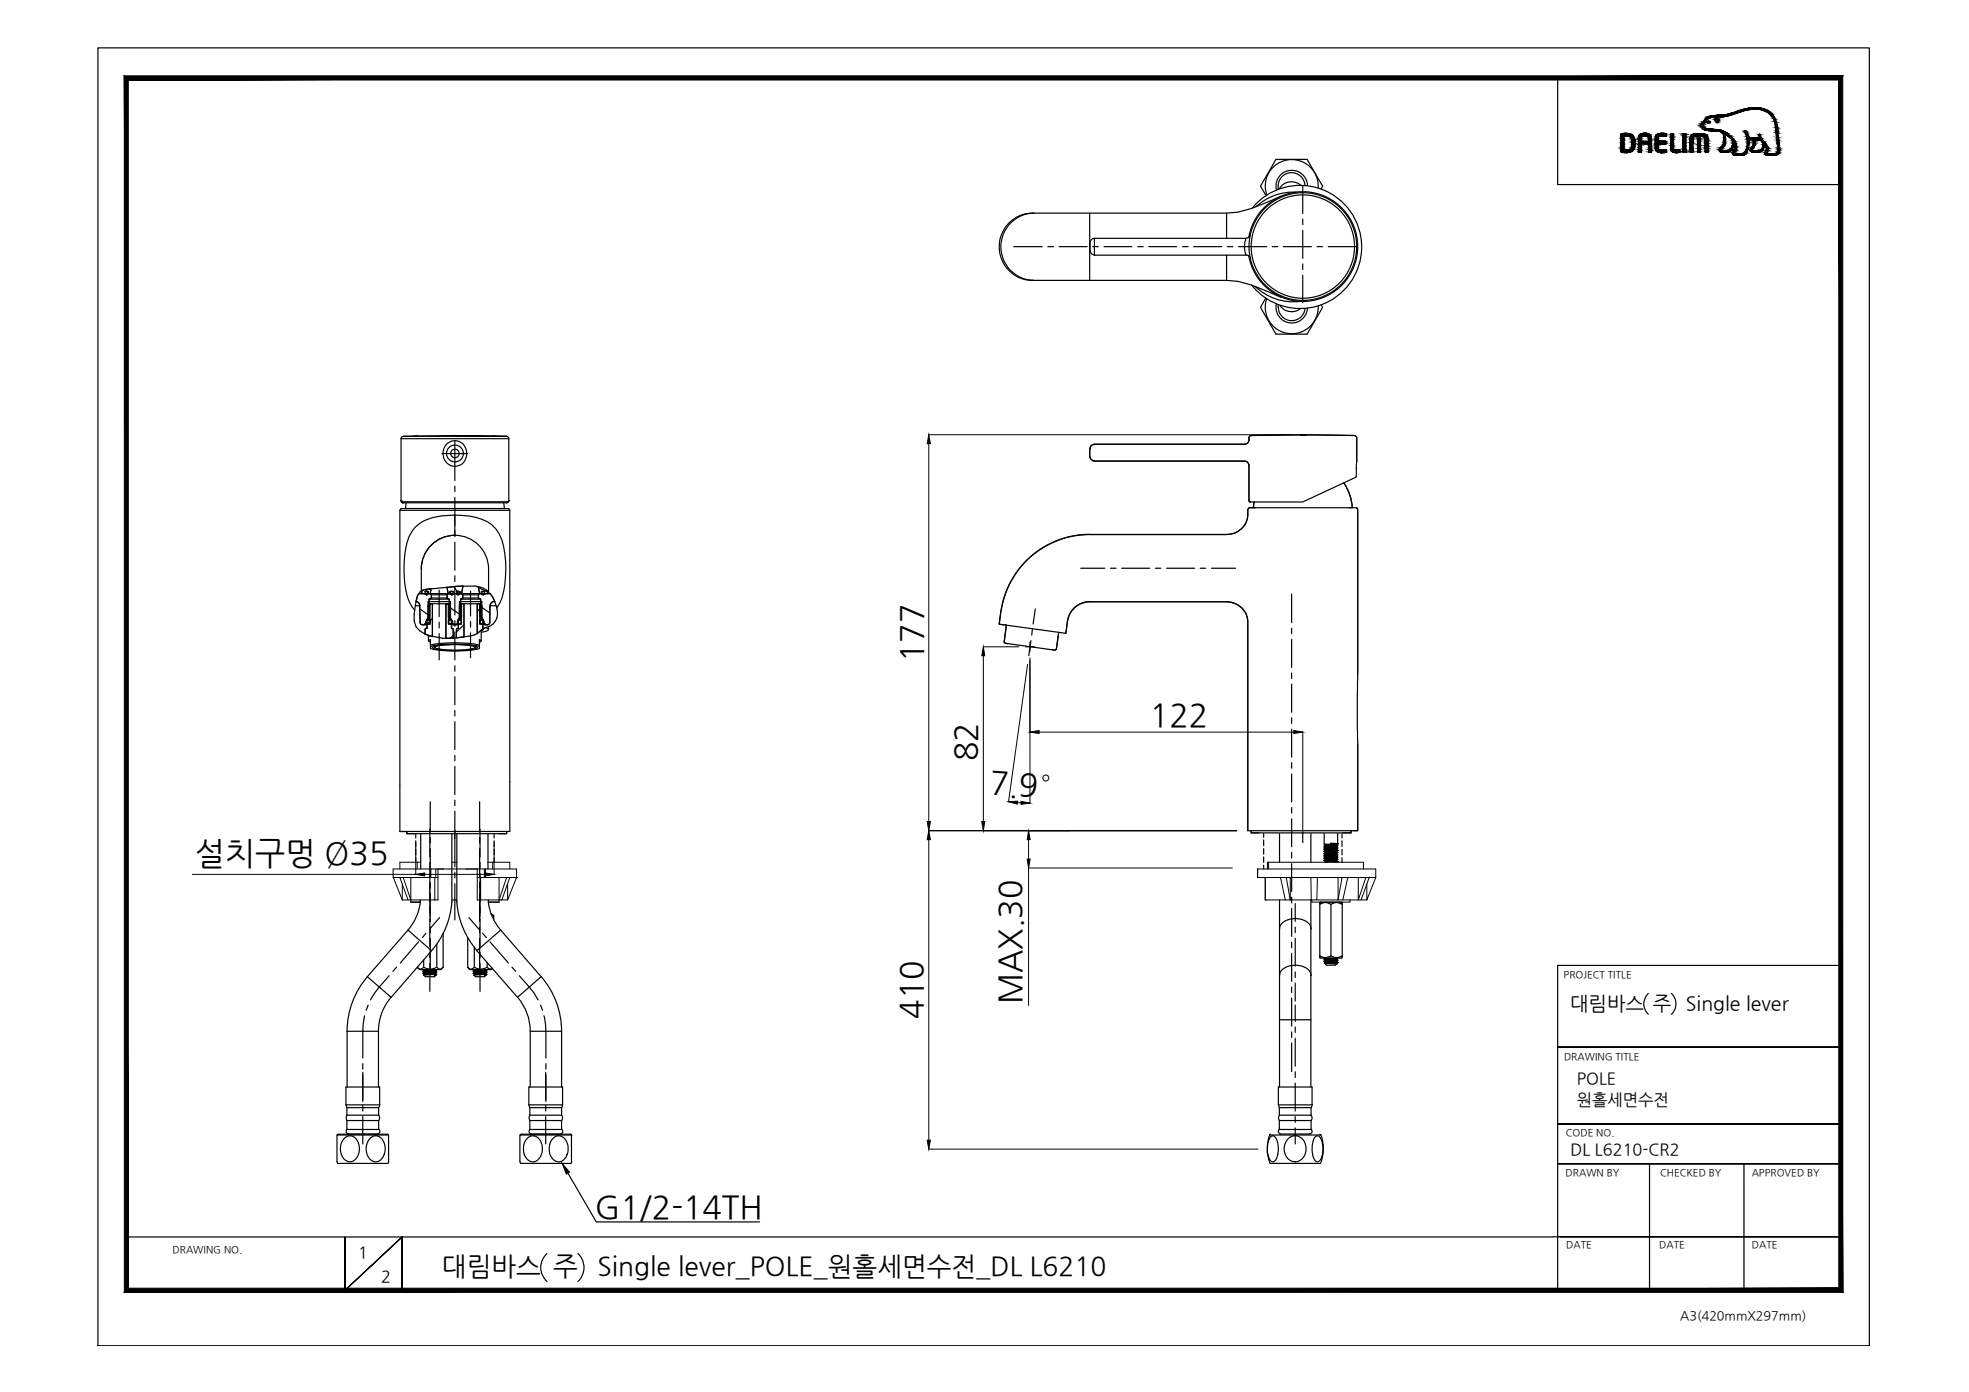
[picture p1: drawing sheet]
<svg xmlns="http://www.w3.org/2000/svg" width="420mm" height="297mm" viewBox="0 0 420 297" stroke-linecap="round" stroke-linejoin="round" font-family="sans-serif">
<defs><g id="words">
<g font-size="6.8">
<text x="196.9" y="141.3" transform="rotate(-90 196.9 141.3)">177</text>
<text x="245.4" y="154.9">122</text>
<text x="208.5" y="162.4" transform="rotate(-90 208.5 162.4)">82</text>
<text x="211.1" y="169.3" transform="rotate(4 211.1 169.3)">7.9°</text>
<text x="41.6" y="184.4">설치구멍 Ø35</text>
<text x="217.9" y="214.3" transform="rotate(-90 217.9 214.3)">MAX.30</text>
<text x="196.9" y="217.4" transform="rotate(-90 196.9 217.4)">410</text>
<text x="126.9" y="259.9">G1/2-14TH</text>
</g>
<g font-size="5.6">
<text x="94.3" y="272.2">대림바스 주</text>
<text x="127.5" y="272.2">Single lever_POLE_원홀세면수전_DL L6210</text>
</g>
<g font-size="4.2">
<text x="335.1" y="215.4">대림바스 주</text>
<text x="359.8" y="215.4">Single lever</text>
</g>
<g font-size="3.5">
<text x="336.5" y="231.4">POLE</text>
<text x="336.5" y="235.8">원홀세면수전</text>
<text x="335.1" y="246.4">DL L6210-CR2</text>
<text x="76.4" y="268.5">1</text>
<text x="81.3" y="273.6">2</text>
</g>
<text font-size="2.7" x="358.5" y="281.6">A3(420mmX297mm)</text>
<g font-size="2.1">
<text x="333.7" y="208.6">PROJECT TITLE</text>
<text x="333.7" y="226.2">DRAWING TITLE</text>
<text x="334.1" y="242.4">CODE NO.</text>
<text x="334.1" y="251">DRAWN BY</text>
<text x="354.2" y="251">CHECKED BY</text>
<text x="373.8" y="251">APPROVED BY</text>
<text x="36.8" y="267.4">DRAWING NO.</text>
<text x="334.2" y="266.4">DATE</text>
<text x="354.1" y="266.4">DATE</text>
<text x="373.8" y="266.4">DATE</text>
</g>
</g></defs>
<!-- layer: 0 -->
<g fill="#000" stroke="#000" stroke-width=".21">
<path d="M198.2 92.8l.3 1.9h-.6zM209.8 138l.3 1.9h-.6zM219.8 156.2l1.9-.3v.6zM276.1 155.9l1.9 .3-1.9 .3zM197.9 175.3h.6l-.3 2zM198.2 177.3l.3 1.9h-.6zM209.5 175.3h.6l-.3 2zM215.2 171.1l2-.1-.1 .6zM217.9 171l1.9 .4-1.9 .2zM219.5 177.3l.3 1.9h-.6zM88.7 186.6l1.9-.3v.6zM103.5 186.3l1.9 .3-1.9 .3z"/>
<path d="M219.2 183.3h.6l-.3 1.9zM120 248.3l1.5 1.8-.7 .4zM197.9 243.3h.6l-.3 1.9z"/>
<path d="M27.4 274.9l-.9 .9 365.9-.9zM26.5 275.8l365.9-.9 .8 .9zM392.4 17.1v257.8l.8 .9zM393.2 16.2v259.6l-.8-258.7zM27.4 17.1h365l.8-.9zM26.5 16.2h366.7l-365.8 .9zM26.5 16.2l.9 258.7v-257.8zM26.5 16.2l.9 258.7-.9 .9z"/>
</g>
<g fill="none" stroke="#000" stroke-width=".25">
<path d="M20.9 10.2h378v277h-378zM332.4 16.6v22.8h60.4M368.5 32.5h.1M232.6 97.6a1.04 1.04 0 0 0 .9 .8h32.1a.95 .95 0 0 1 .9 .9M232.6 95.7v1.8M266.5 99.4v7.5l.1 .2h.3M266.5 93.9l.1-.7 .2-.2a296.3 296.3 0 0 1 22.4 0l.3 .4v5.2M266.5 93.8a.95 .95 0 0 1-.9 1h-32.1a1.02 1.02 0 0 0-.9 .9M267.6 107.1l-.1 1.2M267.8 108.3h-1.3l-.2 .4a4.5 4.5 0 0 1-4.6 5.4h-29.2a19.1 19.1 0 0 0-18.9 16.5l-.4 2.6 14.2 1.9a7.1 7.1 0 0 1 2-5.5 5.4 5.4 0 0 1 3.1-1.2h29.2a4.5 4.5 0 0 1 4.6 4.3v44.6M286.7 103.1l.1 .1M286.8 103.1a10.6 10.6 0 0 1 1.8 5.2"/>
<path d="M287.8 108.3h.7M289.5 108.3l.2 .4v35.2M89.3 126.7h2.5l.3 .2v.7l-.5 .3v3.8l-.5 .5v.7l-.5 .3v.1h-.7l-.2-.3-.1-3.7a.87 .87 0 0 0-.8-.9zM89.6 129.9l2 1.4M89.6 126.3l.9-.5 1.2-.1 5.8-.6h4l3.1 1.5a7 7 0 0 1 1.4 5.3 3.7 3.7 0 0 1-2.9 2.2l-.4 .4a3.7 3.7 0 0 1-2.9 1.3 14.4 14.4 0 0 1-9.2-.6 3.5 3.5 0 0 1-2.2-4.1l.4-2.9 .3-1.1zM90 126l2-.4-.2 1.1-.4-.1a.39 .39 0 0 1-.4 .3 .39 .39 0 0 1-.4-.2h-.6zM90.7 126.2h.7v.3l-.2-.3-.5 .2zM90.8 125.8l.6 .8M91.1 133.2h.1M91.3 129.3l.5-.5h.5v7.1l-1.6-.6v-1l.4-.2v-.9h.7v-1.1h-.2l-.3-.3zM91.4 126.6v.1M91.7 132.6l-.5 .5"/>
<path d="M91.8 126.7v.1M92.3 132l-.5 .5M95.2 128.8h.4l.5 .5v2.5l-.4 .3v1.1h.6v.9l.4 .2v1.9h-1.5zM95.4 125.4l3.4-.4-.3 1.7-.4-.1a.4 .4 0 0 1-.3 .3 .4 .4 0 0 1-.4-.2h-.6a.39 .39 0 0 1-.4 .2 .39 .39 0 0 1-.4-.3l-.4 .1zM95.4 128.8l-.2 .3M95.6 126.7h2.9l.2 .2v.7l-.4 .3v3.8l-.5 .5v.7l-.2 .3h-.3v.1h-.5v-.1h-.2l-.3-.3v-.7l-.4-.5v-3.8l-.5-.3v-.7zM95.6 126.5l.1 .2M95.9 129.6l2.4 1.6M96 126.2h.7v.2l-.4-.2-.3 .3zM96.7 135.6l-.6 .6M96.8 125.2l.8 1M97.4 136.1l1.6-.2v-7.1h-.5l-.5 .5v2.5l.5 .3v1.1h-.7v.9l-.4 .2v1.8"/>
<path d="M97.4 126.2h.7v.3l-.2-.3-.5 .2zM97.6 126.3l.4 .5M99 133.3l-1.6 1.6M101.8 128.8h.5l.5 .5v2.5l-.4 .3v1.1h.6v.9h.2l-1.4 1zM102.1 125.2a4.2 4.2 0 0 1 2 1v.5h-.6a.39 .39 0 0 1-.4 .2 .39 .39 0 0 1-.4-.3l-.4 .1zM102.3 126.7h2.3l1 1.7a.89 .89 0 0 0-1.1 .9v3.7l-.3 .3h-.7v-.1h-.2l-.2-.3v-.7l-.5-.5v-3.8l-.5-.3v-.7zM102.6 129.4l1.9 1.4M102.7 126.2h.7v.2l-.4-.2-.3 .3zM102.8 129.5l-1 .9M103.8 125.9l.3 .5M214.7 133.4l-.4 3.6 .1 .3h.6M225.9 134.9l-.5 3.6-.3 .2h-.6"/>
<path d="M289.7 158.8v18.5h-.9M85.3 167.7v9.7h1.3M86.8 177.4v.5h1.7M88.7 177.9v.9M88.7 179.4v1.3M96.4 177.9v14.6M97.5 177.9v14.6M105.4 177.9v.9M105.4 179.4v1.3M108.1 177.4v.5h-1.7M108.8 166.8v10.6M267 177.3v.4h1.6"/>
<path d="M269.6 177.9v.8M269.6 179.3v1.1M286.4 177.9v.9M286.4 179.4v1.3M288.3 177.3v.4h-1.7M88.7 181.2v1.2M88.7 183v1M89.7 192v.5h-2M96.4 192h1.1M104.2 192v.5h2.3M105.4 181.2v1.2M105.4 183v1"/>
<path d="M269.6 181.1v1.2M269.6 182.9v1.1M269.6 184.6v.8M286.4 181.2v1.2M286.4 183v1M351.7 212a3 3 0 0 0 0 4.4M356.6 212a3 3 0 0 1 0 4.4M392.8 206h-60.4v69.7M332.4 223.4h60.4h-60.4M332.4 239.9h60.4h-60.4M121.2 250.3l6 10.4h34.9M332.4 248.3h60.4h-60.4"/>
<path d="M352 248.3v27M372.1 248.3v27M27 264h304.4M73.6 264v11.4l12.2-11.4-12.2 11.4zM85.8 275.4v-11.4v11.4M116.7 267.5a4 4 0 0 0 0 5.9M123.3 267.5a4 4 0 0 1 0 5.9M331.4 263.9h61.4h-59.9M341 275.3h51.8"/>
<circle cx="91.3" cy="132.7" r=".43"/>
<circle cx="96.1" cy="132.7" r=".43"/>
<circle cx="98" cy="132.7" r=".43"/>
<circle cx="102.8" cy="132.7" r=".43"/>
</g>
<g fill="none" stroke="#000" stroke-width=".21">
<path d="M198.2 92.8h77.4M198.2 94.7v80.6M209.8 138h7.6M209.8 139.9v35.4M219.3 141.8l-4.1 29.3M219.8 140.4v31M221.7 156.2h54.4M278 156.2v21.7M88.7 179.8v6.8h-47.7M105.4 179.8v6.8M198.2 177.3h65.7M198.2 179.2v64.1"/>
<path d="M217.1 171.3h.8M219.5 179.2v4.1M90.6 186.6h12.9M263 185.2h-43.5v29.4M198.2 245.2h70.3"/>
</g>
<!-- layer: DEF_LAYER_ASSEM_MEMBER -->
<g fill="none" stroke="#000" stroke-width=".25">
<path d="M272.7 39.7v.7M277.6 39.6a3 3 0 0 0-4.6 .7M278.5 39.6a2.86 2.86 0 0 0-3-2.8 2.86 2.86 0 0 0-2.8 2.9M279 39.6a3.4 3.4 0 0 0-3.8-3.2 3.4 3.4 0 0 0-2.8 4.1M220.7 45.5a7.2 7.2 0 0 0-7.1 7.2 7.2 7.2 0 0 0 7.1 7.1M232.5 45.5v7M232.5 52.8v7M232.6 51.7v1.9M232.6 53.6a.95 .95 0 0 0 1 .8M233.5 50.9v3.6h32.4a4.9 4.9 0 0 1 0-3.6M233.5 50.9h32.4M233.6 50.9a.95 .95 0 0 0-1 .8"/>
<path d="M261.7 59.8l2.5 .2 2.8 .8 6.3 2.6M261.7 45.5v5.4M261.7 54.5v5.3M265.9 54.4a.95 .95 0 0 1 .9 .7M266.5 50.6a11.7 11.7 0 0 1 17.9-7.8 11.7 11.7 0 0 1 0 19.6 11.7 11.7 0 0 1-17.9-7.8M266.8 50.1a.95 .95 0 0 1-.9 .7M267.2 44.5a13.1 13.1 0 0 1 19.2-1.4 13.1 13.1 0 0 1-.1 19.3 13.1 13.1 0 0 1-19.2-1.6M273.3 41.9l-6.3 2.6-2.8 .8-2.5 .2h-41.4a7.2 7.2 0 0 0-7.1 7.2 7.2 7.2 0 0 0 7.1 7.1h41.4M276.8 41a11.7 11.7 0 0 0-8.8 3.1M281.3 40.1a5.7 5.7 0 0 0-6.4-6 5.7 5.7 0 0 0-4.6 7.5M281.9 40.4l.3-.7-3.3-5.7h-6.6l-3.3 5.7 1.2 2.1M267.8 61.1a11.7 11.7 0 0 0 9.6 3.2"/>
<path d="M270.1 63.6l-1.1 2 3.3 5.7h6.6l3.3-5.7-.3-.6M270.3 63.7a5.7 5.7 0 0 0 4.6 7.5 5.7 5.7 0 0 0 6.4-6M272.4 64.8a3.4 3.4 0 0 0 2.8 4.1 3.4 3.4 0 0 0 3.8-3.2M272.7 65a2.9 2.9 0 0 0 2.5 3.4 2.9 2.9 0 0 0 3.3-2.6M273.1 65.2a2.98 2.98 0 0 0 4.4 .6M86 93.1l11.1-.2 11 .2zM86.1 93.1l-.3 .1-.2 .4M89.2 93l-1 .1M95.3 94.8a2.6 2.6 0 0 1 3.3-.2 2.6 2.6 0 0 1 .8 3.2 2.53 2.53 0 0 1-3.2 1.6 2.53 2.53 0 0 1-1.6-3.2l.4-1zM105 93l.9 .1M108.1 93.1l.2 .1 .3 .4M266.5 93.4l.2-.4a284.7 284.7 0 0 1 22.6 0l.2 .4"/>
<path d="M266.5 93.8a.95 .95 0 0 1-1 1h-31.9a1.27 1.27 0 0 0-1.1 1.6v.8a1.2 1.2 0 0 0 1 1.2h32.1a.95 .95 0 0 1 .9 .9M266.5 93.4v.5M266.5 99.4v7.5M277.5 92.9h.1M277.6 92.9h.1M277.6 92.9h-.1M277.7 92.9h.1M278.4 92.9h.1M278.4 92.9h-.9M278.5 92.9h.1M289.5 93.4l-.2 8.4-11.3 5.3h-11.2l-.2-.2M85.3 108.9l.3-.4h23l.2 .4"/>
<path d="M85.3 108.9v58.8M85.3 108.9h23.5M85.6 106.9h.1M85.6 106.8h.1M85.6 106.9l.2 .3 .2 .1-.2-.2M85.6 106.9l.2 .2M85.6 106.8v-13.2h23v13.2M85.8 107.1h22.6M86 107.3h.1M86 107.3h22.1M86.7 107.3l-.2 1.2M97.1 109.9v4.3"/>
<path d="M97.1 109.9a14.8 14.8 0 0 0-7.1 1.5 8.2 8.2 0 0 0-3.4 5.8l-.3 2.2a18.8 18.8 0 0 0 1.3 9.5l.9 1.3M97.1 109.9a12.7 12.7 0 0 1 8 2.2 8.8 8.8 0 0 1 2.6 6.1 24.8 24.8 0 0 1-.6 9.4l-1.1 2.2M97.1 114.2a7.2 7.2 0 0 0-7.2 7.2M107.5 107.3l.1 1.2M108.4 107.1l.2-.2-.2 .3-.3 .1M108.4 107.1l-.3 .2M108.6 106.8h.1M108.8 108.9v57.9M232.5 114.1h29.2a4.5 4.5 0 0 0 4.6-5.4l.2-.4h23l.2 .4v68.6h-23.4v-44.6a4.5 4.5 0 0 0-4.6-4.3h-29.2M232.5 114a19.2 19.2 0 0 0-18.9 16.5M267.6 107.1l-.1 1.2M286.7 103.1l.1 .1"/>
<path d="M286.8 103.1a10.6 10.6 0 0 1 1.8 5.2M88.6 129.3h1M88.8 128.3a.95 .95 0 0 1 .8 1M89.4 126.7h15.2M89.6 129.3v3.5l.3 .5h.2M89.9 121.4a7.2 7.2 0 0 1 7.2-7.2 7.2 7.2 0 0 1 7.2 7.2v5.1M89.9 121.4v4.8M90 126.1l.1 .6M90.1 133.3h1M90.7 126.7h-.1M90.7 126.3v-.1v.2l.5-.2 .2 .3M90.7 126.2h.7v.5l-.3 .2-.4-.2"/>
<path d="M91.1 132.2v.7l-.3 .3M91.1 132.2h.7M91.1 133.2v.9l-.4 .2v1M91.3 132v-3.6h4.8v3.6h-.1M91.3 129.3l.5-.5h3.8l.5 .5M91.3 131.8l.3 .3h.2v1.1h-1.2v.1M91.4 136.8l.4-.3v1.9a25.1 25.1 0 0 0 10.5 0v-1.9l.4 .3M91.4 136.8l.4 .2M91.4 126.6l.1 .1M91.4 135.6v1.2M91.6 127.9v3.8l-.5 .5M91.6 127.9h4.3"/>
<path d="M91.8 128.8v2.9h-.5M91.8 138a24 24 0 0 1 9.3-.3l1.2 .3M91.8 137.7a27.2 27.2 0 0 1 10.5 0M92 125.6l-.2 1.1 .3 .2M92.1 127.6l-.5 .3M92.1 126.9v.7M92.1 127.6h3.3M92.1 126.9h3.3M92.3 128.8v7M92.3 138.1a20 20 0 0 1 8.4-.4l.8 .2 .3 .3a4.9 4.9 0 0 1-3.1 .6l-3.8-.1a4.1 4.1 0 0 1-2.6-.5zM92.8 137.9v.2a11.8 11.8 0 0 1 5.4-.5l2.2 .2 .8 .1 .2 .2M92.8 138.1a12.9 12.9 0 0 0 6.1 .6l2-.3 .5-.3"/>
<path d="M95.2 128.8v7.4M95.4 125.3l.2 1.4-.2 .2M95.4 126.9v.7M95.4 127.6l.5 .3M95.7 128.8v2.9h.4M95.7 132.2h.6M95.9 127.9v3.8l.4 .5M96 126.5l.3-.3 .4 .2v-.2h-.7v.4l.4 .3 .4-.2M96.1 126.6l-.1 .1M96.1 131.8l-.4 .3v1.1h1.1v.1M96.3 132.2v.7l.3 .3M96.3 133.2v.9l.4 .2v1.9"/>
<path d="M96.3 133.3h1.5M96.7 126.2v.1M96.8 126.7h.1M97.4 126.7h.1M97.5 126.2v.1M97.8 132.2v.7l-.2 .3M97.8 132.2h.7M97.8 133.2v.9l-.4 .2v1.8M98 131.8l.5 .3v1.1h-1.2v.1M98.1 132l-.1-3.6h4.8v3.6M98.1 126.5l-.2-.3-.5 .2v-.2h.7v.4l-.3 .3-.4-.2M98.1 126.6l.1 .1"/>
<path d="M98.3 127.9v3.8l-.5 .5M98.3 127.9h4.3M98.5 128.8l-.5 .5M98.5 128.8v2.9h-.5M98.5 128.8h3.8M98.7 127.6l-.4 .3M98.7 126.9v.7M98.7 127.6h3.4M98.7 126.9h3.4M98.8 125.1l-.3 1.6 .2 .2M99 128.8v7.1M101.4 137.9v.2"/>
<path d="M101.8 128.8v6.4M102.1 125.4l.2 1.3-.2 .2M102.1 126.9v.7M102.1 127.6l.5 .3M102.3 128.8v2.9h.5M102.3 128.8l.5 .5M102.4 132.2h.7M102.6 127.9v3.8l.5 .5M102.7 136.8l-.4 .2M102.7 134.5v2.3M102.7 126.5l.3-.3 .4 .2v-.2h-.7v.4l.4 .3 .3-.2M102.8 126.6l-.1 .1"/>
<path d="M102.8 131.8l-.4 .3v1.1h1.1v.1M103 134.3v.1l-.3 .2M103 133.2v.9h.2M103 133.3h1M103.1 132.2v.7l.2 .3M103.2 134.1h.1M103.4 126.7h.1M103.6 133.9l.7 .4M104.1 126.4v.2M104.2 126.6l-.1 .1M104.3 134.3l-.8 .5-.8 .1M104.3 133.7v.6"/>
<path d="M104.5 129.3v3.5l-.1 .3-.4 .2M104.5 129.3h1.4M105.6 128.4a.85 .85 0 0 0-1 .9M213.6 130.6l-.4 2.6 1.5 .2-.4 3.6 .1 .3 10.7 1.4 .3-.2 .5-3.6M227.8 132.6l-.4 2.5M232.5 128.4a4.8 4.8 0 0 0-4.7 4.1M85.3 177.4h23.5M86.8 177.4v.5h21.3v-.5M267 177.3v.4h21.3v-.4"/>
<circle cx="278" cy="52.6" r="11.5"/>
<circle cx="278" cy="52.6" r="11"/>
<circle cx="97.1" cy="96.8" r="1.8"/>
<circle cx="97.1" cy="96.8" r=".91"/>
<circle cx="91.4" cy="132.7" r=".44"/>
<circle cx="96.1" cy="132.7" r=".44"/>
<circle cx="98.1" cy="132.7" r=".44"/>
<circle cx="102.8" cy="132.7" r=".44"/>
</g>
<!-- layer: DEFAULT_1 -->
<g fill="none" stroke="#000" stroke-width=".25">
<path d="M278 39.6v6M216.3 52.6h6.1M223.6 52.6h1.2M226 52.6h6M233.2 52.6h1.2M235.6 52.6h5.9M242.8 52.6h1.2M245.1 52.6h6M252.3 52.6h1.2M254.7 52.6h6M261.9 52.6h1.2M264.3 52.6h6"/>
<path d="M271.5 52.6h1.2M273.8 52.6h6.1M278 46.8v1.1M278 49.2v5.9M278 56.3v1.2M278 58.7v5.9M281 52.6h1.2M283.4 52.6h6.1M97.1 96.8v5.7M97.1 103.7v1.2M97.1 106.1v6M97.1 113.3v1.2"/>
<path d="M97.1 115.7v6M93.7 126v5.6M93.7 132.8v1.2M93.7 135.2v5.6M97.1 122.9v1.2M97.1 125.3v5.9M97.1 132.4v1.3M97.1 134.8v6M100.4 126.1v5.4M100.4 132.6v1.2M100.4 135.1v5.2M218.8 138h2"/>
<path d="M219.8 137v2M220 136.7l-.5 3.2M220.3 134.3l-.1 1.2M220.9 129.9l-.4 3.3M230.6 121.3h5.2M237 121.3h1.2M239.3 121.3h6M246.5 121.3h1.2M248.9 121.3h6M256.1 121.3h1.2M258.5 121.3h5.1M275.6 126.8v6.1"/>
<path d="M275.6 134v1.2M275.6 136.4v6M97.1 142v1.2M97.1 144.4v6M97.1 151.6v1.2M97.1 154v5.9M275.6 143.6v1.2M275.6 146v6M275.6 153.2v1.2M275.6 155.6v6M91.8 171.1v6.4M91.8 178.7v1.2"/>
<path d="M97.1 161.2v1.2M97.1 163.5v6.1M97.1 170.7v1.2M97.1 173.1v5.8M102.3 171.1v6.4M102.3 178.7v1.2M275.6 162.7v1.2M275.6 165.2v5.9M275.6 172.3v1.2M275.6 174.7v6M278 177.7v2.1M91.8 181.1v6"/>
<path d="M91.8 188.3v1.2M91.8 190.7v6M91.8 197.8v1.3M102.3 181.1v6M102.3 188.3v1.2M102.3 190.7v6M102.3 197.8v1.3M275.6 181.9v1.2M275.6 184.3v6M275.6 191.4v1.3M275.6 193.9v5.9M91.8 200.3v6.3"/>
<path d="M102.3 200.3v6.3M275.6 201.1v1.1M275.6 203.4v6M275.6 210.6v1.2M275.6 213v6M275.6 220.2v1.2M275.6 222.6v6.1"/>
</g>
<!-- layer: 02___PRT_ALL_AXES -->
<path d="M94.3 96.8h5.5M97.1 94v2.8" fill="none" stroke="#000" stroke-width=".25"/>
<!-- layer: 1 -->
<g fill="none" stroke="#000" stroke-width=".25">
<path d="M89.8 177.9v7.5M91.7 176.9v6M97.1 177.2v7.8M102.4 176.9v6M104.1 177.9v7.5M273 177.9v6.1M279.7 177.9v6.1M282.6 177.9v2.2h1.4v-.2l1.4 .2M285.4 177.9v2.2M87.1 198.5l-8.7 9.9 5.1 4.4M87.1 198.5l5 4.4-8.6 9.9M89.7 192.5a11 11 0 0 1-2.6 5.9"/>
<path d="M90.9 199.2l-.8 .9M91.7 193.6v1.2M91.7 184v1.2M91.7 186.5v5.9M91.7 196v6M93.8 195.8l-2.1 2.5M94.6 199.2v7.2M96.4 192.5a17.7 17.7 0 0 1-4.3 10.3M97.1 186.2v1.1M97.1 188.6v7.7M97.5 192.5a17.7 17.7 0 0 0 4.3 10.3M100.1 195.8l2.1 2.5"/>
<path d="M102.4 193.6v1.2M102.4 184v1.2M102.4 186.5v9.1M102.4 196v6M103 199.2l.8 .9M104.2 192.5a11 11 0 0 0 2.6 5.9M104.8 195l.6 .4M104.8 195.1l.6 .3M105.4 195.4v.9M106.8 198.5l8.7 9.9M106.8 198.5l-5 4.4 8.6 9.9M273 198.2a2.65 2.65 0 0 1 2.6-2.1 3.8 3.8 0 0 1 4.1 1.6l.1 .5"/>
<path d="M273 192v40M276.4 192.8v3.8M276.4 197.8v1.2M279.7 192v40M281.6 192.6l4.7-.1 .1 .5-.9-.4h-.6a1.34 1.34 0 0 1-1.8 0h-.6l-.9 .4zM281.6 193v11M282.6 180.7l2.8 .3M282.6 181.2h.1M282.6 181.2l2.8 .2M282.6 181.6l2.8 .3M282.6 182.1l2.8 .2M282.6 182.6l2.8 .3"/>
<path d="M282.6 183.1l2.8 .2M282.6 183.6h.1M282.6 183.6l2.8 .2M282.6 183.7l2.8 .2M282.6 183.1l2.8 .3M282.6 182.7l2.8 .2M282.6 182.2l2.8 .2M282.6 181.7l2.8 .3M282.6 181.2l2.8 .3M282.6 180.8l2.8 .2M282.6 181.2l.2 .2 2.4 .2M282.6 180.7v.1"/>
<path d="M282.6 181.6v.1M282.6 182.1v.1M282.6 182.6v.1M282.6 183.1h.1M282.6 183.6v.1M282.6 180.8l.2 .1M282.6 181.7l.2 .2M282.6 182.2l.2 .1M282.6 182.7l.2 .1M282.6 183.1l.2 .2M282.6 183.7l.2 .1M282.6 180.3l.2 .1"/>
<path d="M282.8 183.9l.6 .1M282.8 183.4l2.4 .3M282.8 182.9l2.4 .3M282.8 182.5l2.4 .2M282.8 181.9v.1l2.4 .2M282.8 181.5l2.4 .3M282.8 181l2.4 .2M282.8 180.4v.2l2.4 .2M282.8 180.1l-.2 .2 .7 .1M282.8 180.4l2.4 .3M282.8 180.9l2.4 .3M282.8 181.9l2.4 .2"/>
<path d="M282.8 182.3l2.4 .3M282.8 182.8l2.4 .3M282.8 183.3l2.4 .2M282.8 183.8l2.3 .2M282.8 180.9v.1M282.8 181.4v.1M282.8 182.3v.2M282.8 182.8v.1M282.8 183.3v.1M282.8 183.8v.1M282.8 180.5l-.2 .2M282.8 181l-.2 .2"/>
<path d="M282.8 181.5l-.2 .1M282.8 182l-.2 .1M282.8 182.5l-.2 .1M282.8 182.9l-.2 .2M282.8 183.4l-.2 .2M282.8 183.9l-.2 .1M283.3 180.4l2.1 .1M283.3 180.4h1.4M284 180.1v.2l1.4 .1M284 180.2l1.2 .1M284 180.1h1.4M284 193v11"/>
<path d="M284.8 180.1l.4 .1M285.2 180.1h.1M285.2 180.2v.1M285.2 180.7v.1M285.2 181.2h.1M285.2 181.6v.2M285.2 182.1v.1M285.2 182.6v.1M285.2 183.1v.1M285.2 183.5v.2M285.2 183.7l.2 .1M285.2 183.2l.2 .1"/>
<path d="M285.2 182.7l.2 .2M285.2 182.2l.2 .1M285.2 181.8l.2 .1M285.2 181.2l.2 .2M285.2 180.8l.2 .1M285.2 180.3l.2 .1M285.4 180.1h.1M285.4 183.9h.1M285.4 181.5h.1M285.4 180.4v.1M285.4 181.4v.1M285.4 181.9v.1"/>
<path d="M285.4 182.3v.1M285.4 182.9h.1M285.4 183.3v.1M285.4 183.8v.1M285.4 183.9l-.1 .1M285.4 183.4l-.2 .1M285.4 182.9l-.2 .2M285.4 182.4l-.2 .2M285.4 182l-.2 .1M285.4 181.5l-.2 .1M285.4 181l-.2 .2M285.4 180.5l-.2 .2"/>
<path d="M286.4 193v11M77.8 216.8l-.4 3.3v5.7M78.4 208.4a17.7 17.7 0 0 0-4.3 11.6M78.6 214.5l-.5 1.1M83 208.2a20.8 20.8 0 0 0-3.9 5.2M83.5 212.8a11 11 0 0 0-2.7 7.2M84.6 206.4l-.8 .9M89.1 206.4l.6 .4 .7-.4 1.4 .4 1.4-.4M89.1 206.4l.4 .5h4.6l.5-.5M89.1 206.4h.1M89.3 201l-3.9 4.5M90.3 207.2v.1"/>
<path d="M90.3 207.7h.1M90.3 207.7l.2 .2M90.3 207.3l.2 .1M90.4 208.1l.4 .3h1.9l.2-.2M90.4 204.8v1.6M90.5 206.9v.1M90.5 207.4v.1M90.5 207.9v.1M90.5 208l-.1 .1M90.5 207.5l-.2 .2M90.5 207l-.2 .2M91.7 203.2v1.2"/>
<path d="M91.7 205.6v6M92 206.9l-1.5 .1M92.9 207.7l-2.4 .2M92.9 207.3l-2.4 .2M92.9 208.1l-.2 .1M92.9 207.2v.1M92.9 207.7v.1M92.9 208.1v.1M92.9 207.3l.3 .1M93 208h.2M93.1 208l-.4 .2h.2M93.1 208l-.2 .1"/>
<path d="M93.1 206.9h.1M93.2 206.9l-2.9 .3M93.2 207.4l-2.9 .3M93.2 207.9l-2.8 .2M93.2 207.9l-.3-.2-2.4 .3M93.2 207.5l-2.9 .2M93.2 207l-2.9 .3M93.2 207l-.3 .2-2.4 .2M93.2 208h-.1M93.2 206.9v.1M93.2 207.4v.1M93.2 207.9v.1"/>
<path d="M93.2 207.5l-.3 .2M93.2 206.4l.7 .4 .7-.4M93.2 201.5v4.9M99.8 206.4l.7 .4 .7-.4 1.4 .4 1.4-.4a.8 .8 0 0 0 1.1 .2M99.8 206.4l.5 .5h4.5l.3-.2M99.8 200.1v6.3M101 207.2v.1M101 207.7h.1M101 207.7l.2 .2M101 207.3l.2 .1M101.1 208.1l.4 .3h1.9l.2-.2M101.2 202.2v4.2"/>
<path d="M101.2 206.9v.1M101.2 207.4v.1M101.2 207.9v.1M101.2 208l-.1 .1M101.2 207.5l-.2 .2M101.2 207l-.2 .2M102.4 203.2v1.2M102.4 205.6v6M102.7 206.9l-1.5 .1M103.6 207.3l-2.4 .2M103.6 207.7l-2.4 .2M103.6 208.1l-.2 .1"/>
<path d="M103.6 207.2v.1M103.6 207.7v.1M103.6 208.1v.1M103.6 207.3l.3 .1M103.7 208h.2M103.7 208l-.3 .2h.2M103.8 206.9h.1M103.9 206.9l-2.9 .3M103.9 207.4l-2.9 .3M103.9 207.9l-2.8 .2M103.9 207.9l-.3-.2-2.4 .3M103.9 207.5l-2.9 .2"/>
<path d="M103.9 207l-2.9 .3M103.9 207l-.3 .2-2.4 .2M103.9 208l-.3 .1M103.9 206.9v.1M103.9 207.4v.1M103.9 207.9v.1M103.9 207.5l-.3 .2M104 205.4v1M104.5 201l4 4.5M109.2 206.4l.9 .9M110.4 212.8a11 11 0 0 1 2.7 7.2M110.8 208.2a20 20 0 0 1 4 5.2"/>
<path d="M115.3 214.5l.5 1.1M115.5 208.4l-5.1 4.4M115.5 208.4a17.7 17.7 0 0 1 4.3 11.6M116.1 216.8l.4 3.3v5.7M273 217.6h6.7M273 208.1a2.65 2.65 0 0 1 2.6-2.1 3.8 3.8 0 0 1 4.1 1.6l.1 .5M276.4 200.2v6M276.4 207.4v1.2M276.4 209.8v3.8M276.4 214.5v3.4M276.4 219.1v1.2M281.6 204l.9 .3h.6a1.34 1.34 0 0 1 1.8 0h.6l.9-.3-.1 .4h-4.6z"/>
<path d="M282.6 204.6l2.8 .3M282.6 205.1l2.8 .2M282.6 205.2l2.8 .2M282.6 204.7l2.8 .2M282.6 204.6v.1M282.6 205.1v.1M282.6 204.7l.2 .2M282.6 205.2l.2 .1M282.8 205.4l-.2 .1 .4 .5h2l.2-.3-2.6-.2M282.8 205.4l2.4 .3M282.8 204.9l2.4 .3M282.8 204.5l2.4 .2"/>
<path d="M282.8 204.9v-.1l2.4 .3M282.8 205.3l2.4 .2M282.8 204.4v.1M282.8 205.3v.1M282.8 204.5l-.2 .1M282.8 204.9l-.2 .2M283.8 204.4l1.4 .2M285.2 205.7h.1M285.2 204.6v.1M285.2 205.1v.1M285.2 205.5v.2M285.2 205.2l.2 .1"/>
<path d="M285.2 204.7l.2 .2M285.4 205.4h.1M285.4 204.9h.1M285.4 205.3v.1M285.4 205.4l-.2 .1M285.4 204.9l-.2 .2M285.4 204.4l-.2 .2M73.8 232h7.2v3.8h-7.2zM73.9 235.7l.2 .6M74 238v-1.6h6.8v1.6M74 239.1v1.9h6.8v-1.9M74 238h6.8"/>
<path d="M74 239.1h6.8M74.1 238a.87 .87 0 0 0 0 1.1M74.1 220.1v11.9M74.1 220.1h6.7M77.4 227v1.1M77.4 228.8v6.2M77.4 235.9v1.2M77.4 238.3v5.8M80.8 220.1v11.9M80.8 238a.87 .87 0 0 1 0 1.1M81 235.7l-.2 .6M112.8 232h7.2v3.8h-7.2z"/>
<path d="M112.9 235.7l.2 .6M113.1 236.4h6.7v1.6h-6.7zM113.1 239.1h6.7v1.9h-6.7zM113.1 238a.87 .87 0 0 0 0 1.1M113.1 220.1v11.9M113.1 220.1h6.7M116.4 228.8v5.9M116.4 235.9v1.2M116.4 238.3v5.8M116.5 227v1.1M116.5 229.3v5.7M119.8 220.1v11.9"/>
<path d="M119.8 238a.87 .87 0 0 1 0 1.1M120 235.7l-.2 .6M272.8 232h7.2v3.8h-7.2zM272.8 235.7l.2 .6M273 236.4h6.8v1.6h-6.8zM273 239.1h6.8v1.9h-6.8zM273 238a.87 .87 0 0 0 0 1.1M276.4 221.5v6M276.4 228.7v1.2M276.4 231.1v6M276.4 238.3v1.2M279.8 238a.87 .87 0 0 1 0 1.1"/>
<path d="M280 235.7l-.2 .6M71.9 242.3v5.6l.1 .3M72 242.2h10.9M72 242.1l-.1 .2M72 242.2l.2-.2h10.4l.3 .2M72 248.3h10.8M73.3 243.1a1.76 1.76 0 0 1 1.9-.7 1.76 1.76 0 0 1 1.3 1.5 3 3 0 0 1-1.6 4 2.33 2.33 0 0 1-2.3-2.5l.2-1.5zM74.1 241a.57 .57 0 0 0-.2 .6 .57 .57 0 0 0 .4 .4M78.8 243.1a1.76 1.76 0 0 1 1.9-.7 1.76 1.76 0 0 1 1.3 1.5 3 3 0 0 1-1.6 4 2.33 2.33 0 0 1-2.3-2.5l.2-1.5zM80.8 241a.57 .57 0 0 1 .2 .6 .57 .57 0 0 1-.4 .4h-6.3M82.9 242.1l.1 .2M82.9 242.3v5.6"/>
<path d="M82.9 247.9l-.1 .3M110.9 242.3v5.6l.2 .3M111 242.1l-.1 .2M111 242.2h10.9M111.1 248.3h10.8M111.2 242h10.5M111.3 242l-.3 .2M112.3 243.1a1.76 1.76 0 0 1 1.9-.7 1.76 1.76 0 0 1 1.3 1.5 3.1 3.1 0 0 1-1.6 4 2.43 2.43 0 0 1-2.2-3 2.74 2.74 0 0 1 .6-1.8zM113.1 241a.58 .58 0 0 0-.2 .6 .58 .58 0 0 0 .5 .4h6.2a.57 .57 0 0 0 .5-.4 .57 .57 0 0 0-.2-.6M117.8 243.1a1.76 1.76 0 0 1 1.9-.7 1.76 1.76 0 0 1 1.3 1.5 3.1 3.1 0 0 1-1.5 4 2.65 2.65 0 0 1-2.3-3.5zM121.7 242l.2 .2M121.9 242.3v5.6"/>
<path d="M122 242.1v.2M122 247.9l-.1 .3M270.9 242.2h10.9M271 242.1a8.4 8.4 0 0 0 0 6.1M271 242.7a.76 .76 0 0 1 .8-.3 .76 .76 0 0 1 .6 .7 5 5 0 0 1-.4 4.7 .73 .73 0 0 1-1.2-.6 5.6 5.6 0 0 1 .2-4.5zM271 248.3h10.8M271.2 242l-.3 .2M273 241a.57 .57 0 0 0-.2 .6 .57 .57 0 0 0 .5 .4M275 242.9a2.29 2.29 0 0 1 2.4-.3 2.29 2.29 0 0 1 1.3 2.1 2.6 2.6 0 0 1-2.8 3.2 3 3 0 0 1-.9-5zM276.4 240.7v3.4M279.8 241a.57 .57 0 0 1 .2 .6 .57 .57 0 0 1-.5 .4h-6.3M280.5 242.7a.76 .76 0 0 1 .9-.3 .76 .76 0 0 1 .5 .7 4.9 4.9 0 0 1-.4 4.7 .73 .73 0 0 1-1.1-.6 5.6 5.6 0 0 1 .1-4.5z"/>
<path d="M281.6 242l.2 .2M281.9 242.1a8.4 8.4 0 0 1-.1 6.1"/>
</g>
<g fill="none" stroke="#000" stroke-width=".21">
<path d="M83.9 187.3h1.4M83.9 187.3v-1.9h26.3v1.9M83.9 187.3l1.9 4.7M85.3 187.3h.1M85.3 187.3h.7l1.7 4.7h-.6zM85.4 187.2h-.1M85.8 192h1.3M85.8 188.7v3.3M86 187.3h5.7M87.7 187.3v5.2h2M89 184v1.4M89.8 184h-4.5v1.4"/>
<path d="M91.7 187.3h1.3M91.7 185.4v1.9M91.9 185.4v1.9M92.8 187.3v4.7M93 187.3h.5M93 185.4v1.9M93.5 185.4v6.6h-5.8M96.4 184h1.1M101.8 185.4v6.6h4.7M101.8 187.3h6.3M102.3 185.4v1.9M102.6 187.3v4.7"/>
<path d="M103.4 185.4v1.9M103.6 185.4v1.9M104.1 184h4.7v1.4M105.1 184v1.4M106.5 187.3v5.2h-2.3M108.1 187.3h.7l-1.7 4.7h-.6zM108.1 187.3h.1M108.1 187.2h.1M108.3 188.7v3.3M108.8 187.3h1.4M110.2 187.3h.1M110.2 187.3l-1.9 4.7h-1.2"/>
<path d="M268.4 185.4v1.9M270 192h.1M270 192h4.3M270 187.3v4.7M270.5 185.4v-1.4h20.4v1.4M270.7 184v1.4M273.2 187.3h-4.9v-1.9h25.3v1.9M274.4 187.3h-1.2l1.1 4.7h1l-.8-4.7M274.5 187.2h.1M274.5 187.3h6.6M275.3 187.3v4.7h4.5M279.7 187.3l.1 4.7"/>
<path d="M279.9 192v.5h8.2v-.5M281.1 187.2h.1M281.1 187.3h5.3M281.1 187.3l-.1 4.7h-1.2M285.5 187.3v4.7h6.2M286.4 187.3l-.9 4.7h-4.5M286.4 187.3h1.2M287.6 187.3h4.5M287.6 187.3l-1.1 4.7M287.6 187.2h.1M289.8 187.3v4.7l1.7-4.7M292.2 187.2h.1"/>
<path d="M293.6 187.3h-1.4l-1.8 4.7M293.6 187.3l-1.9 4.7v-3.3"/>
</g>
<!-- layer: BODY -->
<path d="M91.7 188.9v6.7" fill="none" stroke="#000" stroke-width=".21"/>
<g fill="#000" stroke="#000" stroke-width=".21">
<path d="M346.3 32.5h1.2zM346.5 28.5h.9zM347.2 32h1.3zM347.7 29.1h.9zM351.2 29h1.1zM353.7 32.4h1.9zM354.4 32.6h.3zM354.4 28.5h.4zM354.6 29.1h1zM354.9 29.1h.7zM357.4 32.6h.6zM362.2 28.5h.8z"/>
<path d="M363.9 25.4h.4zM364.3 25.9h.6zM364.7 27.9h2.7zM364.4 25.9h.3zM365.8 24.7h3.2zM365.9 25.6h.2zM366.4 24.6h2.6zM366.3 25.2h.2zM366.8 24.6h2.2zM374.2 23h.8zM375 29.8h.6zM375.4 29.5h.4z"/>
<path d="M375.4 28.7h.2zM375.6 29.8h.5z"/>
<path d="M345.9 29h1.3zM345.9 29h1.3z"/>
<path d="M346.3 32.5l1.1 .1zM346.5 32.6h.9z"/>
<path d="M345.9 29.1h.6zM345.9 29.1h.6z"/>
<path d="M345.9 29.1l.6 .2v-.2zM345.9 29.1l.6 .2h-.6z"/>
<path d="M345.9 29.3h.6zM345.9 29.3h.6z"/>
<path d="M345.9 29.3l.6 .3v-.3zM345.9 29.3l.6 .3h-.6z"/>
<path d="M345.9 29.6l.6 .3v-.3zM345.9 29.6l.6 .3h-.6z"/>
<path d="M345.9 29.9l.6 .1v-.1zM345.9 29.9l.6 .1h-.6z"/>
<path d="M345.9 30l.6 .5v-.5zM345.9 30l.6 .5h-.6z"/>
<path d="M345.9 30.5l.6 .3v-.3zM345.9 30.5l.6 .3h-.6z"/>
<path d="M345.9 30.8l.6 .4v-.4zM345.9 30.8l.6 .4h-.6z"/>
<path d="M345.9 31.2h.6zM345.9 31.2h.6z"/>
<path d="M345.9 31.2l.6 .4v-.4zM345.9 31.2l.6 .4h-.6z"/>
<path d="M345.9 31.6l.6 .2v-.2zM345.9 31.6l.6 .2h-.6z"/>
<path d="M345.9 31.8h.6zM345.9 31.8h.6z"/>
<path d="M345.9 31.8l.6 .2v-.2zM345.9 31.8l.6 .2h-.6zM345.9 32h.6zM345.9 32h.6z"/>
<path d="M345.9 32h.6zM345.9 32h.6z"/>
<path d="M345.9 32h.7zM345.9 32h.7z"/>
<path d="M345.9 29h.9zM345.9 29h1.2z"/>
<path d="M345.9 29h.9zM345.9 29l.6 .1zM345.9 29.1h.6zM345.9 29.1h.6z"/>
<path d="M345.9 32h1zM345.9 32h1z"/>
<path d="M345.9 32h1.1zM345.9 32h1.1z"/>
<path d="M345.9 29h1.2zM345.9 29h1.3z"/>
<path d="M345.9 32h1.2zM345.9 32h1.2z"/>
<path d="M347.2 29h1.3zM347.2 29h1.3z"/>
<path d="M345.9 32h1.3zM345.9 32h1.3z"/>
<path d="M346.5 28.5h1zM346.3 28.5h1.2z"/>
<path d="M346.3 28.5h1.3zM346.2 28.5h1.4z"/>
<path d="M346.2 28.5h1.5zM346.1 28.5h1.6z"/>
<path d="M346.2 32.5h1.4zM346.2 32.5h1.3z"/>
<path d="M346.1 28.5l1.8 .1zM345.9 28.6h2z"/>
<path d="M346.1 32.5h1.6zM346.1 32.5h1.5z"/>
<path d="M345.9 32.4h2zM345.9 32.4h2z"/>
<path d="M345.9 32.4h2zM345.9 32.4l1.8 .1z"/>
<path d="M345.9 28.6h2zM345.9 28.6h2z"/>
<path d="M345.9 28.6l2.3 .1-.3-.1zM345.9 28.6l2.3 .1h-2.3z"/>
<path d="M345.9 32.3h2.3zM345.9 32.3h2.3z"/>
<path d="M345.9 32.3l2 .1 .3-.1zM345.9 32.3l2 .1h-2z"/>
<path d="M345.9 28.7h2.3zM345.9 28.7h2.3z"/>
<path d="M345.9 28.7l2.4 .1zM345.9 28.7l2.4 .1z"/>
<path d="M345.9 28.8l2.5 .1-.1-.1zM345.9 28.8l2.5 .1h-2.5z"/>
<path d="M345.9 32.3h2.4zM345.9 32.3h2.3z"/>
<path d="M345.9 32.1h2.5zM345.9 32.1h2.5z"/>
<path d="M345.9 32.1l2.4 .2 .1-.2zM345.9 32.1l2.4 .2h-2.4z"/>
<path d="M345.9 28.9h2.5zM345.9 28.9h2.5z"/>
<path d="M345.9 28.9l2.6 .1-.1-.1zM345.9 28.9l2.6 .1h-2.6z"/>
<path d="M347.2 29h1.3zM347.2 29h1.3z"/>
<path d="M347.2 29h1.4zM347.2 29h1.4z"/>
<path d="M347.3 32h1.2zM347.2 32h1.3zM347.2 32h1.3z"/>
<path d="M345.9 32l2.5 .1 .1-.1zM345.9 32l2.5 .1h-2.5z"/>
<path d="M347.4 29l1.2 .1v-.1zM347.4 29l1.2 .1zM347.7 29.1h.9z"/>
<path d="M347.8 29.1l.9 .2-.1-.2zM347.8 29.1l.9 .2h-.7z"/>
<path d="M347.7 31.9h.9zM347.6 31.9h1z"/>
<path d="M347.6 31.9h1zM347.3 32h1.2z"/>
<path d="M348 29.3l.8 .1-.1-.1zM348 29.3l.8 .1h-.7z"/>
<path d="M347.9 31.8h.8zM347.7 31.9h.9z"/>
<path d="M348.1 29.4l.7 .2v-.2zM348.1 29.4l.7 .2h-.7z"/>
<path d="M348.1 29.6l.8 .2-.1-.2zM348.1 29.6l.8 .2h-.7z"/>
<path d="M348.1 31.6h.7zM348.1 31.6h.7z"/>
<path d="M348.1 31.6l.6 .2 .1-.2zM348.1 31.6l.6 .2h-.8z"/>
<path d="M348.2 29.8l.7 .1v-.1zM348.2 29.8l.7 .1h-.7z"/>
<path d="M348.2 29.9l.7 .2v-.2zM348.2 29.9l.7 .2h-.7z"/>
<path d="M348.2 30.1l.7 .1zM348.2 30.1l.7 .1zM348.2 30.2h.7zM348.2 30.2h.7zM348.2 30.2h.7zM348.2 30.2h.7zM348.2 30.2h.7zM348.2 30.2h.7z"/>
<path d="M348.2 30.2h.7zM348.2 30.2h.7z"/>
<path d="M348.2 30.2l.7 .1zM348.2 30.2l.7 .1z"/>
<path d="M348.2 30.3l.7 .2v-.2zM348.2 30.3l.7 .2h-.7z"/>
<path d="M348.2 30.5l.7 .2v-.2zM348.2 30.5l.7 .2h-.7z"/>
<path d="M348.2 30.7h.7zM348.2 30.7h.7z"/>
<path d="M348.2 30.7l.7 .1zM348.2 30.7l.7 .1z"/>
<path d="M348.2 30.8h.7zM348.2 30.8h.7z"/>
<path d="M348.2 30.8l.7 .1zM348.2 30.8l.7 .1z"/>
<path d="M348.2 30.9l.7 .4v-.4zM348.2 30.9l.7 .4h-.7zM348.2 31.3h.7zM348.2 31.3h.7z"/>
<path d="M348.2 31.3l.6 .3 .1-.3zM348.2 31.3l.6 .3h-.7z"/>
<path d="M349.6 29.6h.7zM349.6 29.6h.7zM349.6 29.6h.7zM349.6 29.6h.7z"/>
<path d="M349.7 32.5h.3zM349.7 32.5h.5z"/>
<path d="M349.7 32.5h.3zM349.7 32.5h.3z"/>
<path d="M349.7 32.5h.5zM349.7 32.5h.5z"/>
<path d="M349.6 32.4h.6zM349.6 32.4l.6 .1z"/>
<path d="M349.6 29.5l.7 .1zM349.6 29.5l.7 .1z"/>
<path d="M349.6 29.6h.7zM349.6 29.6h.7zM349.6 29.6h.7zM349.6 29.6h.7z"/>
<path d="M349.6 29.6h.7zM349.6 29.6h.7zM349.6 29.6h.7zM349.6 29.6h.7z"/>
<path d="M349.6 29.6l.7 .3v-.3zM349.6 29.6l.7 .3h-.7zM349.6 29.9h.7zM349.6 29.9h.7z"/>
<path d="M349.6 29.9l.7 .2v-.2zM349.6 29.9l.7 .2h-.7z"/>
<path d="M349.6 30.1l.7 .1zM349.6 30.1l.7 .1z"/>
<path d="M349.6 30.7l.7 .1zM349.6 30.7l.7 .1z"/>
<path d="M349.6 30.8l.7 .2v-.2zM349.6 30.8l.7 .2h-.7z"/>
<path d="M349.6 31l.7 .4v-.4zM349.6 31l.7 .4h-.7z"/>
<path d="M349.6 31.4l.7 .1zM349.6 31.4l.7 .1z"/>
<path d="M349.6 31.5l.7 .4v-.4zM349.6 31.5l.7 .4h-.7z"/>
<path d="M349.6 31.9h.7zM349.6 31.9h.7z"/>
<path d="M349.6 31.9l.7 .2v-.2zM349.6 31.9l.7 .2h-.7z"/>
<path d="M349.6 32.1l.7 .1zM349.6 32.1l.7 .1z"/>
<path d="M349.6 32.2l.7 .1zM349.6 32.2l.7 .1z"/>
<path d="M349.6 32.3h.7zM349.6 32.3h.7z"/>
<path d="M349.6 32.3l.7 .1zM349.6 32.3l.7 .1zM349.6 32.4h.7zM349.6 32.4h.7zM349.6 32.4h.7zM349.6 32.4h.7z"/>
<path d="M349.6 32.4h.7zM349.6 32.4h.6z"/>
<path d="M349.7 29.3l.6 .2v-.2zM349.7 29.3l.6 .2h-.7z"/>
<path d="M349.7 29.2l.6 .1v-.1zM349.7 29.2l.6 .1h-.6z"/>
<path d="M349.7 29.1h.7zM349.7 29.1l.6 .1z"/>
<path d="M349.7 29.1h.8zM349.7 29.1h.7z"/>
<path d="M349.7 29.1h.9zM349.7 29.1h.8z"/>
<path d="M349.7 29h1.1zM349.7 29l.9 .1z"/>
<path d="M350.8 28.5h.3zM350.8 28.5h.3z"/>
<path d="M350.8 28.5h.4zM350.8 28.5h.4z"/>
<path d="M350.8 28.5h.6zM350.6 28.5h.8z"/>
<path d="M350.6 28.5h.8zM350.6 28.5h.8z"/>
<path d="M350.6 28.5h1zM350.4 28.5h1.2z"/>
<path d="M350.4 28.5l1.4 .1zM350.2 28.6h1.6z"/>
<path d="M350.2 28.6l1.8 .1zM350 28.7h2z"/>
<path d="M351.8 29.6h.6zM351.8 29.6h.6z"/>
<path d="M350 28.7l2.1 .1zM349.9 28.8h2.2z"/>
<path d="M349.9 28.8l2.3 .1-.1-.1zM349.9 28.8l2.3 .1h-2.4z"/>
<path d="M349.8 28.9l2.5 .1zM349.8 28.9l2.5 .1h-2.6z"/>
<path d="M351.1 29h1.2zM351.1 29h1.2zM351.2 29h1.1z"/>
<path d="M351.3 29l1 .1zM351.3 29l1 .1z"/>
<path d="M351.5 29.1h.8zM351.5 29.1h.8z"/>
<path d="M351.6 29.1l.8 .2-.1-.2zM351.6 29.1l.8 .2h-.7z"/>
<path d="M351.8 32.5h.5zM351.8 32.5h.4z"/>
<path d="M351.7 29.3l.7 .1zM351.7 29.3l.7 .1z"/>
<path d="M351.7 29.4h.7zM351.7 29.4h.7z"/>
<path d="M351.7 29.4l.7 .2v-.2zM351.7 29.4l.7 .2h-.6zM351.8 29.6h.6zM351.8 29.6h.6z"/>
<path d="M351.8 32.4h.6zM351.8 32.4h.6z"/>
<path d="M351.8 32.4h.6zM351.8 32.4l.5 .1zM351.8 32.5h.5zM351.8 32.5h.5z"/>
<path d="M351.8 29.6h.6zM351.8 29.6h.6z"/>
<path d="M351.8 29.6l.6 .1zM351.8 29.6l.6 .1zM351.8 29.7h.6zM351.8 29.7h.6z"/>
<path d="M351.8 29.7l.6 .2v-.2zM351.8 29.7l.6 .2h-.6z"/>
<path d="M351.8 29.9h.6zM351.8 29.9h.6z"/>
<path d="M351.8 29.9l.6 .2v-.2zM351.8 29.9l.6 .2h-.6z"/>
<path d="M351.8 30.1l.6 .1zM351.8 30.1l.6 .1z"/>
<path d="M349.6 30.2h2.8zM349.6 30.2h2.8z"/>
<path d="M349.6 30.2h2.8zM349.6 30.2h2.8z"/>
<path d="M349.6 30.2l2.8 .4v-.4zM349.6 30.2l2.8 .4h-2.8z"/>
<path d="M349.6 30.6l2.8 .1zM349.6 30.6l2.8 .1z"/>
<path d="M351.8 30.7l.6 .1zM351.8 30.7l.6 .1z"/>
<path d="M351.8 30.8l.6 .1v-.1zM351.8 30.8l.6 .1h-.6z"/>
<path d="M351.8 30.9l.6 .2v-.2zM351.8 30.9l.6 .2h-.6zM351.8 31.1h.6zM351.8 31.1h.6z"/>
<path d="M351.8 31.1l.6 .5v-.5zM351.8 31.1l.6 .5h-.6z"/>
<path d="M351.8 31.6h.6zM351.8 31.6h.6z"/>
<path d="M351.8 31.6l.6 .3v-.3zM351.8 31.6l.6 .3h-.6z"/>
<path d="M351.8 31.9l.6 .2v-.2zM351.8 31.9l.6 .2h-.6z"/>
<path d="M351.8 32.1l.6 .1zM351.8 32.1l.6 .1z"/>
<path d="M351.8 32.2l.6 .1zM351.8 32.2l.6 .1z"/>
<path d="M351.8 32.3l.6 .1zM351.8 32.3l.6 .1zM351.8 32.4h.6zM351.8 32.4h.6z"/>
<path d="M351.8 32.4h.6zM351.8 32.4h.6z"/>
<path d="M353.3 29.1h1.1zM353.3 29.1h1.1z"/>
<path d="M353.2 29.4l.7 .1zM353.2 29.4l.7 .1z"/>
<path d="M353.2 29.5h.7zM353.2 29.5h.7zM353.2 29.5h.7zM353.2 29.5h.7z"/>
<path d="M353.2 29.5l.7 .1zM353.2 29.5l.7 .1z"/>
<path d="M353.2 29.6h.7zM353.2 29.6h.7z"/>
<path d="M353.2 29.6h.7zM353.2 29.6h.7z"/>
<path d="M353.2 29.6l.7 .3v-.3zM353.2 29.6l.7 .3h-.7z"/>
<path d="M353.2 29.9l.7 .1v-.1zM353.2 29.9l.7 .1h-.7z"/>
<path d="M353.2 30l.7 .1zM353.2 30l.7 .1z"/>
<path d="M353.2 30.1l.7 .1zM353.2 30.1l.7 .1z"/>
<path d="M353.2 30.7l.7 .1zM353.2 30.7l.7 .1z"/>
<path d="M353.2 30.8l.7 .2v-.2zM353.2 30.8l.7 .2h-.7z"/>
<path d="M353.2 31l.7 .1v-.1zM353.2 31l.7 .1h-.7z"/>
<path d="M353.2 31.1l.7 .2v-.2zM353.2 31.1l.7 .2h-.7z"/>
<path d="M353.2 31.3l.7 .1zM353.2 31.3l.7 .1z"/>
<path d="M353.2 31.4l.7 .1zM353.2 31.4l.7 .1z"/>
<path d="M353.2 31.5h.7zM353.2 31.5h.7zM353.2 31.5h.7zM353.2 31.5h.7z"/>
<path d="M353.2 31.5l.7 .1v-.1zM353.2 31.5l.7 .1h-.7z"/>
<path d="M353.2 31.6l.7 .2v-.2zM353.2 31.6l.7 .2h-.6z"/>
<path d="M353.3 29.2l.6 .2v-.2zM353.3 29.2l.6 .2h-.7z"/>
<path d="M353.3 31.8h.6zM353.3 31.8h.6z"/>
<path d="M353.3 31.8l.7 .1zM353.3 31.8l.7 .1z"/>
<path d="M353.3 29.1h.7zM353.3 29.1l.6 .1zM353.3 29.2h.6zM353.3 29.2h.6z"/>
<path d="M353.3 31.9l.8 .1zM353.3 31.9l.8 .1z"/>
<path d="M354 32.5h1.6zM354 32.5h1.6zM354 32.5h1.6zM354 32.5h1.6zM354 32.5h1.6z"/>
<path d="M353.3 29.1h.8zM353.3 29.1h1z"/>
<path d="M353.3 29.1h.8zM353.3 29.1h.7z"/>
<path d="M353.3 29.1h1zM353.3 29.1h1.1z"/>
<path d="M353.3 32h1.1zM353.3 32h1.1z"/>
<path d="M354.4 32.6h.2zM354.4 32.6h.2z"/>
<path d="M353.3 32h1.1zM353.3 32h1.1z"/>
<path d="M353.3 32h1.1zM353.3 32h1.1z"/>
<path d="M354.4 32.6h.3zM354.4 32.6h.4z"/>
<path d="M354.4 28.5h.8zM354.3 28.5h.9z"/>
<path d="M354.3 28.5h1.2zM354.1 28.5h1.4z"/>
<path d="M354.3 32.6h.9zM354.3 32.6h.5z"/>
<path d="M353.2 30.7h2.2zM353.2 30.7h2.3z"/>
<path d="M354.1 28.5h1.4zM354 28.5h1.5z"/>
<path d="M353.2 30.2h2.3zM353.2 30.2h2.3z"/>
<path d="M353.2 30.7h2.3zM353.2 30.7h2.3z"/>
<path d="M354.1 32.5h1.4zM354.1 32.5l1.1 .1z"/>
<path d="M353.2 30.2h2.3zM353.2 30.2h2.3z"/>
<path d="M353.2 30.2h2.4zM353.2 30.2h2.4z"/>
<path d="M354.1 32.5h1.4zM354.1 32.5h1.4z"/>
<path d="M354 28.5h1.6zM354 28.5h1.6z"/>
<path d="M354 28.5h1.6zM354 28.5h1.6z"/>
<path d="M355.4 29.1h.2zM354.9 29.1h.7z"/>
<path d="M353.2 30.2l2.4 .1zM353.2 30.2l2.4 .1z"/>
<path d="M353.2 30.7h2.4zM353.2 30.7h2.3z"/>
<path d="M354.1 32.5h1.5zM354.1 32.5h1.4z"/>
<path d="M354 28.5h1.6zM354 28.5h1.6z"/>
<path d="M353.9 28.5l1.7 .1zM353.7 28.6h1.9z"/>
<path d="M353.7 28.6h1.9zM353.7 28.6h1.9z"/>
<path d="M353.7 28.6l1.9 .1zM353.5 28.7h2.1z"/>
<path d="M353.5 28.7l2.1 .1v-.1zM353.5 28.7l2.1 .1h-2.2z"/>
<path d="M353.4 28.8l2.2 .1zM353.4 28.8l2.2 .1z"/>
<path d="M353.3 28.9l2.3 .1zM353.3 28.9l2.3 .1z"/>
<path d="M353.3 29l2.3 .1zM353.3 29l2.3 .1zM353.3 29.1h2.3zM353.3 29.1h2.3z"/>
<path d="M354.4 29.1h1.2zM354.4 29.1h1.2z"/>
<path d="M354.5 29.1h1.1zM354.5 29.1h1.1zM354.6 29.1h1z"/>
<path d="M353.2 30.3l2.4 .1zM353.2 30.3l2.4 .1z"/>
<path d="M353.2 30.4l2.4 .1v-.1zM353.2 30.4l2.4 .1h-2.4z"/>
<path d="M353.2 30.5l2.4 .1zM353.2 30.5l2.4 .1z"/>
<path d="M353.2 30.6h2.4zM353.2 30.6l2.4 .1z"/>
<path d="M353.3 32h2.3zM353.3 32h2.3z"/>
<path d="M353.3 32l2.3 .1zM353.3 32l2.3 .1z"/>
<path d="M353.3 32.1l2.3 .1v-.1zM353.3 32.1l2.3 .1h-2.2z"/>
<path d="M353.4 32.2l2.2 .1zM353.4 32.2l2.2 .1z"/>
<path d="M353.5 32.3l2.1 .1v-.1zM353.5 32.3l2.1 .1h-1.9zM353.7 32.4h1.9z"/>
<path d="M353.8 32.4l1.8 .1zM353.8 32.4l1.8 .1zM354 32.5h1.6z"/>
<path d="M354 32.5h1.6zM354 32.5h1.6z"/>
<path d="M356.6 28.5h.4zM356.6 28.5h.4z"/>
<path d="M356.6 28.5h.4zM356.6 28.5h.4z"/>
<path d="M356.6 28.5l.5 .1zM356.6 28.5l.5 .1z"/>
<path d="M356.5 28.6h.6zM356.5 28.6h.6z"/>
<path d="M356.5 28.6l.6 .1zM356.5 28.6l.6 .1zM356.5 28.7h.6zM356.5 28.7h.6z"/>
<path d="M356.5 28.7l.6 .1v-.1zM356.5 28.7l.6 .1h-.6zM356.5 28.8h.6zM356.5 28.8h.6z"/>
<path d="M356.5 28.8l.6 .2v-.2zM356.5 28.8l.6 .2h-.6z"/>
<path d="M356.5 29l.6 .1zM356.5 29l.6 .1z"/>
<path d="M356.5 29.1l.6 .3v-.3zM356.5 29.1l.6 .3h-.6z"/>
<path d="M356.5 29.4h.6zM356.5 29.4h.6z"/>
<path d="M356.5 29.4l.6 .4v-.4zM356.5 29.4l.6 .4h-.6z"/>
<path d="M356.5 29.8l.6 .1zM356.5 29.8l.6 .1z"/>
<path d="M356.5 29.9l.6 .7v-.7zM356.5 29.9l.6 .7h-.6z"/>
<path d="M356.5 30.6l.6 .1zM356.5 30.6l.6 .1z"/>
<path d="M356.5 30.7l.6 .3v-.3zM356.5 30.7l.6 .3h-.6z"/>
<path d="M356.5 31l.6 .1zM356.5 31l.6 .1z"/>
<path d="M356.5 31.1l.6 .2v-.2zM356.5 31.1l.6 .2h-.6z"/>
<path d="M356.5 31.3l.6 .1zM356.5 31.3l.6 .1z"/>
<path d="M356.5 31.4l.6 .1zM356.5 31.4l.6 .1z"/>
<path d="M356.5 31.5h.6zM356.5 31.5h.6z"/>
<path d="M356.5 31.5l.6 .1zM356.5 31.5l.6 .1zM356.5 31.6h.6zM356.5 31.6h.6z"/>
<path d="M356.5 31.6h.6zM356.5 31.6h.6zM356.5 31.6h.6zM356.5 31.6h.6z"/>
<path d="M356.5 31.6l.6 .1v-.1zM356.5 31.6l.6 .1h-.6z"/>
<path d="M356.5 31.7l.7 .1-.1-.1zM356.5 31.7l.7 .1h-.7z"/>
<path d="M356.5 31.8h.7zM356.5 31.8h.7z"/>
<path d="M356.5 31.8l.8 .1zM356.5 31.8l.8 .1z"/>
<path d="M356.5 31.9l.9 .1zM356.5 31.9l.9 .1z"/>
<path d="M357.4 32.6h.5zM357.6 32.6h.3z"/>
<path d="M356.6 32h1zM356.6 32h1z"/>
<path d="M356.6 32h1.1zM356.6 32h1.1z"/>
<path d="M357.4 32.5h.8zM357.4 32.5l.6 .1z"/>
<path d="M357.3 32.5h1zM357.3 32.5h.9z"/>
<path d="M357.2 32.5h1.1zM357.2 32.5h1.1z"/>
<path d="M356.6 32h1.9zM356.6 32h1.9z"/>
<path d="M356.6 32l1.9 .1zM356.6 32l1.9 .1z"/>
<path d="M356.6 32.1h1.9zM356.6 32.1h1.9z"/>
<path d="M356.6 32.1l1.9 .1zM356.6 32.1l1.9 .1z"/>
<path d="M356.6 32.2l1.9 .1v-.1zM356.6 32.2l1.9 .1h-1.7z"/>
<path d="M356.8 32.3l1.7 .1zM356.8 32.3l1.7 .1z"/>
<path d="M356.9 32.4l1.6 .1zM356.9 32.4l1.6 .1zM357.1 32.5h1.4zM357.1 32.5h1.4z"/>
<path d="M357.1 32.5h1.4zM357.1 32.5h1.4zM357.2 32.5h1.3zM357.2 32.5h1.3z"/>
<path d="M357.2 32.5h1.3zM357.2 32.5h1.1z"/>
<path d="M359.3 28.5h.4zM359.1 28.5h.6zM359.1 28.5h.6zM359.1 28.5h.6z"/>
<path d="M359.1 28.5l.6 .2v-.2zM359.1 28.5l.6 .2h-.6z"/>
<path d="M359.1 32.5h.6zM359.1 32.5h.5z"/>
<path d="M359.1 28.7h.6zM359.1 28.7h.6z"/>
<path d="M359.1 28.7l.6 .1v-.1zM359.1 28.7l.6 .1h-.6z"/>
<path d="M359.1 28.8l.6 .2v-.2zM359.1 28.8l.6 .2h-.6z"/>
<path d="M359.1 29l.6 .3v-.3zM359.1 29l.6 .3h-.6z"/>
<path d="M359.1 29.3l.6 .5v-.5zM359.1 29.3l.6 .5h-.6z"/>
<path d="M359.1 29.8l.6 .7v-.7zM359.1 29.8l.6 .7h-.6z"/>
<path d="M359.1 30.5l.6 .7v-.7zM359.1 30.5l.6 .7h-.6z"/>
<path d="M359.1 31.2l.6 .6v-.6zM359.1 31.2l.6 .6h-.6z"/>
<path d="M359.1 31.8l.6 .2v-.2zM359.1 31.8l.6 .2h-.6z"/>
<path d="M359.1 32l.6 .2v-.2zM359.1 32l.6 .2h-.6z"/>
<path d="M359.1 32.2l.6 .1v-.1zM359.1 32.2l.6 .1h-.6z"/>
<path d="M359.1 32.3l.6 .1zM359.1 32.3l.6 .1z"/>
<path d="M359.1 32.4l.6 .1v-.1zM359.1 32.4l.6 .1h-.6zM359.1 32.5h.6zM359.1 32.5h.6z"/>
<path d="M360.8 32.5h.3zM360.8 32.5h.2z"/>
<path d="M360.6 32.4l.5 .1 .1-.1zM360.6 32.4l.5 .1zM360.8 32.5h.3zM360.8 32.5h.3z"/>
<path d="M360.6 29.7l.7 .1zM360.6 29.7l.7 .1z"/>
<path d="M360.6 29.8l.7 .3v-.3zM360.6 29.8l.7 .3h-.7z"/>
<path d="M360.6 30.1h.7zM360.6 30.1h.7z"/>
<path d="M360.6 30.1l.7 .1zM360.6 30.1l.7 .1z"/>
<path d="M360.6 30.2h.7zM360.6 30.2h.7z"/>
<path d="M360.6 30.2h.7zM360.6 30.2h.7z"/>
<path d="M360.6 30.2l.7 .1zM360.6 30.2l.7 .1z"/>
<path d="M360.6 30.3l.7 .1v-.1zM360.6 30.3l.7 .1h-.7z"/>
<path d="M360.6 30.4l.7 .1zM360.6 30.4l.7 .1z"/>
<path d="M360.6 30.5l.7 .1v-.1zM360.6 30.5l.7 .1h-.7z"/>
<path d="M360.6 30.6l.7 .1zM360.6 30.6l.7 .1z"/>
<path d="M360.6 30.7l.7 .9v-.9zM360.6 30.7l.7 .9h-.7zM360.6 31.6h.7zM360.6 31.6h.7z"/>
<path d="M360.6 31.6l.7 .5v-.5zM360.6 31.6l.7 .5h-.7zM360.6 32.1h.7zM360.6 32.1h.7z"/>
<path d="M360.6 32.1l.7 .1v-.1zM360.6 32.1l.7 .1h-.7zM360.6 32.2h.7zM360.6 32.2h.7z"/>
<path d="M360.6 32.2l.7 .1zM360.6 32.2l.7 .1zM360.6 32.3h.7zM360.6 32.3h.7z"/>
<path d="M360.6 32.3h.7zM360.6 32.3l.6 .1zM360.6 32.4h.6zM360.6 32.4h.6z"/>
<path d="M360.7 29.5h.6zM360.7 29.5h.6z"/>
<path d="M360.6 29.5l.7 .2v-.2zM360.6 29.5l.7 .2h-.7z"/>
<path d="M360.7 29.3l.6 .2 .1-.2zM360.7 29.3l.6 .2h-.6z"/>
<path d="M360.8 29.1l.6 .2 .2-.2zM360.8 29.1l.6 .2h-.7z"/>
<path d="M360.8 29.1h.9zM360.8 29.1h1z"/>
<path d="M360.8 29.1h.9zM360.8 29.1h.8z"/>
<path d="M360.8 29.1h1.3zM360.8 29.1h1.4z"/>
<path d="M360.8 29.1h1.3zM360.8 29.1h1z"/>
<path d="M362.2 29.1h2.1zM362.2 29.1h2.1z"/>
<path d="M362.2 29.1h.7zM362.2 29.1h.7z"/>
<path d="M362.2 32.3h.7zM362.2 32.3h.7z"/>
<path d="M362.3 32.5h.5zM362.3 32.5h.4z"/>
<path d="M362.2 32.4l.6 .1zM362.2 32.4l.6 .1z"/>
<path d="M362.3 32.5h.5zM362.3 32.5h.5z"/>
<path d="M362.2 29.1h.7zM362.2 29.1h.7z"/>
<path d="M362.2 29.1l.7 .1zM362.2 29.1l.7 .1z"/>
<path d="M362.2 29.2l.7 .1zM362.2 29.2l.7 .1z"/>
<path d="M362.2 29.3l.7 .1zM362.2 29.3l.7 .1z"/>
<path d="M362.2 29.4l.7 .1v-.1zM362.2 29.4l.7 .1h-.7z"/>
<path d="M362.2 29.5l.7 .1zM362.2 29.5l.7 .1z"/>
<path d="M362.2 29.6l.7 .2v-.2zM362.2 29.6l.7 .2h-.7z"/>
<path d="M362.2 29.8l.7 .4v-.4zM362.2 29.8l.7 .4h-.7z"/>
<path d="M362.2 30.2l.7 .1v-.1zM362.2 30.2l.7 .1h-.7z"/>
<path d="M362.2 30.3l.7 .6v-.6zM362.2 30.3l.7 .6h-.7z"/>
<path d="M362.2 30.9l.7 .1v-.1zM362.2 30.9l.7 .1h-.7z"/>
<path d="M362.2 31l.7 .6v-.6zM362.2 31l.7 .6h-.7z"/>
<path d="M362.2 31.6l.7 .1v-.1zM362.2 31.6l.7 .1h-.7z"/>
<path d="M362.2 31.7l.7 .2v-.2zM362.2 31.7l.7 .2h-.7z"/>
<path d="M362.2 31.9l.7 .1v-.1zM362.2 31.9l.7 .1h-.7z"/>
<path d="M362.2 32l.7 .1v-.1zM362.2 32l.7 .1h-.7z"/>
<path d="M362.2 32.1l.7 .1zM362.2 32.1l.7 .1z"/>
<path d="M362.2 32.2l.7 .1zM362.2 32.2l.7 .1z"/>
<path d="M362.2 32.3l.7 .1zM362.2 32.3l.7 .1zM362.2 32.4h.7zM362.2 32.4h.7z"/>
<path d="M362.2 32.4h.7zM362.2 32.4h.6z"/>
<path d="M362.2 28.5h1.1zM361.7 28.5h1.6z"/>
<path d="M363 26.7l.3 .1zM363 26.7l.3 .1z"/>
<path d="M363 26.8l.3 .1zM363 26.8l.3 .1z"/>
<path d="M363 26.9l.4 .1zM363 26.9l.4 .1zM363 27h.4zM363 27h.4z"/>
<path d="M361.7 28.5h1.8zM361.6 28.5h1.9z"/>
<path d="M363 26.6l.3 .1 .1-.1zM363 26.6l.3 .1h-.3z"/>
<path d="M363 27l.5 .1-.1-.1zM363 27l.5 .1h-.4zM363.1 27.1h.4zM363.1 27.1h.4z"/>
<path d="M363 26.6h.4zM363 26.6h.4z"/>
<path d="M363.1 26.5h.4zM363.1 26.5l.3 .1z"/>
<path d="M361.6 28.5l2.2 .1zM361.3 28.6h2.5z"/>
<path d="M363.1 27.1l.6 .2zM363.1 27.1l.6 .2z"/>
<path d="M363.1 26.4h.4zM363.1 26.4l.4 .1z"/>
<path d="M363.6 25.8h.4zM363.6 25.8h.4zM363.6 25.8h.4zM363.6 25.8h.4zM363.6 25.8h.4zM363.6 25.8h.5z"/>
<path d="M363.2 27.3h.5zM363.2 27.3h.5z"/>
<path d="M363.2 26.2l.3 .2 .2-.2zM363.2 26.2l.3 .2h-.4z"/>
<path d="M363.2 27.3l.8 .1zM363.2 27.3l.8 .1z"/>
<path d="M361.3 28.6l2.6 .1zM361.2 28.7h2.7z"/>
<path d="M363.4 26.1l.3 .1 .1-.1zM363.2 26.2l.2-.1 .3 .1zM363.2 26.2h.5zM363.2 26.2h.5z"/>
<path d="M363.8 32.4h.7zM363.8 32.4h.7z"/>
<path d="M363.5 26h.4zM363.5 26l.3 .1h-.4z"/>
<path d="M361.2 28.7l2.9 .1-.2-.1zM361 28.8l.2-.1 2.9 .1z"/>
<path d="M363.5 25.9l.4 .1zM363.5 25.9l.4 .1zM363.5 26h.4zM363.5 26h.4z"/>
<path d="M363.5 26h.4zM363.5 26h.4z"/>
<path d="M363.6 25.8l.4 .1zM363.6 25.8l.4 .1z"/>
<path d="M363.5 25.9h.5zM363.5 25.9h.4zM363.5 25.9h.4zM363.5 25.9h.4zM363.5 25.9h.4zM363.5 25.9h.4zM363.5 25.9h.4zM363.5 25.9h.4z"/>
<path d="M363.6 25.8h.4zM363.6 25.8h.4zM363.6 25.8h.4zM363.6 25.8h.4z"/>
<path d="M363.6 25.8h.4zM363.6 25.8h.4z"/>
<path d="M363.3 27.4h.7zM363.3 27.4h.7z"/>
<path d="M363.3 27.4l.9 .1zM363.3 27.4l.9 .1z"/>
<path d="M363.7 25.7l.4 .1zM363.6 25.8h.5z"/>
<path d="M363.7 25.7h.4zM363.7 25.7h.4z"/>
<path d="M361 28.8h3.2zM361 28.8h3.2z"/>
<path d="M360.9 28.8l3.4 .3-.1-.3zM360.9 28.8l3.4 .3h-3.5z"/>
<path d="M364 32.5h.2zM364 32.5h.4z"/>
<path d="M364.3 25.9h.6zM364.3 25.9h.6zM364.3 25.9h.6zM364.3 25.9h.6zM364.3 25.9h.6z"/>
<path d="M362.2 29.1h2.1zM362.2 29.1h2.1zM362.2 29.1h2.1zM362.2 29.1h2.1z"/>
<path d="M362.9 29.1h1.4zM362.9 29.1h1.4z"/>
<path d="M363 29.1h1.3zM363 29.1h1.3z"/>
<path d="M363.1 29.1h1.2zM363.1 29.1h1.2z"/>
<path d="M363.8 25.4l.3 .3 .2-.3zM363.8 25.4l.3 .3h-.4z"/>
<path d="M363.4 27.5h.9zM363.4 27.5h.9z"/>
<path d="M363.4 27.5h1zM363.4 27.5h1zM363.5 27.5h.9zM363.5 27.5h.9z"/>
<path d="M363.4 29.1l1 .1zM363.4 29.1l1 .1z"/>
<path d="M363.5 29.2h.9zM363.5 29.2h.9z"/>
<path d="M363.6 29.2l.8 .2v-.2zM363.6 29.2l.8 .2z"/>
<path d="M363.8 29.4l.7 .2-.1-.2zM363.8 29.4l.7 .2h-.7z"/>
<path d="M363.9 32.4h.5zM363.9 32.4l.5 .1z"/>
<path d="M363.5 27.5h1zM363.5 27.5h1z"/>
<path d="M363.8 29.6h.7zM363.8 29.6h.7z"/>
<path d="M363.8 29.6l.7 .3v-.3zM363.8 29.6l.7 .3h-.7z"/>
<path d="M363.8 29.9l.7 .2v-.2zM363.8 29.9l.7 .2h-.7z"/>
<path d="M363.8 30.1h.7zM363.8 30.1h.7z"/>
<path d="M363.8 30.1l.7 .1zM363.8 30.1l.7 .1z"/>
<path d="M363.8 30.2h.7zM363.8 30.2h.7z"/>
<path d="M363.8 30.2l.7 .1zM363.8 30.2l.7 .1z"/>
<path d="M363.8 30.3l.7 .1zM363.8 30.3l.7 .1z"/>
<path d="M363.8 30.4l.7 .2v-.2zM363.8 30.4l.7 .2h-.7z"/>
<path d="M363.8 30.6l.7 .1v-.1zM363.8 30.6l.7 .1h-.7z"/>
<path d="M363.8 30.7l.7 .3v-.3zM363.8 30.7l.7 .3h-.7z"/>
<path d="M363.8 31l.7 .2v-.2zM363.8 31l.7 .2h-.7z"/>
<path d="M363.8 31.2l.7 .4v-.4zM363.8 31.2l.7 .4h-.7z"/>
<path d="M363.8 31.6l.7 .1v-.1zM363.8 31.6l.7 .1h-.7z"/>
<path d="M363.8 31.7l.7 .3v-.3zM363.8 31.7l.7 .3h-.7z"/>
<path d="M363.8 32l.7 .1v-.1zM363.8 32l.7 .1h-.7z"/>
<path d="M363.8 32.1l.7 .1zM363.8 32.1l.7 .1z"/>
<path d="M363.8 32.2l.7 .1zM363.8 32.2l.7 .1z"/>
<path d="M363.8 32.3h.7zM363.8 32.3h.7z"/>
<path d="M363.8 32.3l.7 .1zM363.8 32.3l.7 .1z"/>
<path d="M363.8 32.4h.7zM363.8 32.4h.7z"/>
<path d="M363.8 32.4h.7zM363.8 32.4h.6z"/>
<path d="M363.5 27.5h1.1zM363.5 27.5h1.1z"/>
<path d="M363.5 27.5h1.4zM363.5 27.5h1.4z"/>
<path d="M364.4 26.2h.2zM364.4 26.2l.2 .1z"/>
<path d="M364.1 25.2l.2 .2 .4-.2zM364.1 25.2l.2 .2h-.4zM363.8 25.4h.5z"/>
<path d="M364.1 25.2h.6zM364.1 25.2h.6z"/>
<path d="M364.4 25.9h.4zM364.4 25.9h.4z"/>
<path d="M364.4 26.2h.3zM364.4 26.2h.2zM364.4 26.2h.2zM364.4 26.2h.2z"/>
<path d="M364.3 26.1h.5zM364.3 26.1l.4 .1z"/>
<path d="M364.4 25.9h.5zM364.3 25.9h.6zM364.3 25.9h.6zM364.3 25.9h.6z"/>
<path d="M364.3 26h.6zM364.3 26l.5 .1z"/>
<path d="M364.3 25.9l.6 .1zM364.3 25.9l.6 .1zM364.3 26h.6zM364.3 26h.6zM364.3 26h.6zM364.3 26h.6z"/>
<path d="M364.3 26h.6zM364.3 26h.6zM364.3 26h.6zM364.3 26h.6z"/>
<path d="M363.5 27.5h1.5zM363.5 27.5h1.5z"/>
<path d="M363.5 27.5h1.5zM363.5 27.5h1.5z"/>
<path d="M363.5 27.5l1.6 .1zM363.5 27.5l1.6 .1z"/>
<path d="M363.5 27.6h1.7zM363.5 27.6h1.7z"/>
<path d="M363.5 27.6h2.1zM363.5 27.6h2.1z"/>
<path d="M364.3 25h.9zM364.3 25h1.1z"/>
<path d="M364.3 25l.4 .2 .5-.2zM364.1 25.2l.2-.2 .4 .2z"/>
<path d="M363.5 27.6l2.8 .1zM363.5 27.6l2.8 .1z"/>
<path d="M364.4 25h1.3zM364.3 25h1.1z"/>
<path d="M364.4 24.9h1.5zM364.4 24.9h1.5zM364.4 24.9h1.5zM364.4 24.9h1.5z"/>
<path d="M364.4 24.9h1.5zM364.4 24.9l1.3 .1z"/>
<path d="M364.4 24.9h1.5zM364.4 24.9h1.8z"/>
<path d="M365.9 25.6h.2zM366 25.6h.1z"/>
<path d="M365.9 25.5l.2 .1zM365.9 25.5l.2 .1z"/>
<path d="M364.4 24.9h1.8zM364.4 24.9h1.9z"/>
<path d="M366 25.5h.3zM366 25.5h.1z"/>
<path d="M364.4 24.9h1.9zM364.4 24.9h2z"/>
<path d="M366 25.5h.3zM366 25.5h.3zM366 25.5h.3zM366 25.5h.3z"/>
<path d="M366.3 26.2h.2zM366.3 26.2h.2z"/>
<path d="M363.7 27.7h2.7zM363.7 27.7h2.7z"/>
<path d="M363.7 27.7h3.1zM363.7 27.7h3.1z"/>
<path d="M366 25.4h.4zM366 25.4l.3 .1z"/>
<path d="M366.3 25.2h.3zM366.3 25.2h.3z"/>
<path d="M366.5 24.6h2.5zM366.4 24.6h2.6zM366.4 24.6h2.6zM366.3 24.6h2.7z"/>
<path d="M366.5 25.5h.3zM366.5 25.5h.3z"/>
<path d="M366.3 26.1h.2zM366.3 26.1l.2 .1zM366.3 26.2h.2z"/>
<path d="M366.3 26h.3zM366.3 26l.2 .1z"/>
<path d="M366.3 25.2l.3 .1zM366.3 25.2l.3 .1h-.4z"/>
<path d="M366.2 25.3h.5zM366.1 25.3h.6z"/>
<path d="M366.4 26h.2zM366.3 26h.3z"/>
<path d="M366.1 25.3l.6 .1zM366.1 25.3l.6 .1z"/>
<path d="M366.4 26h.3zM366.4 26h.2z"/>
<path d="M366.1 25.4h.7zM366 25.4h.8z"/>
<path d="M366.4 25.4l.4 .1zM366.4 25.4l.4 .1z"/>
<path d="M366.5 25.5h.3zM366.5 25.5h.3z"/>
<path d="M366.5 25.5l.3 .1zM366.5 25.5l.3 .1zM366.6 25.6h.2zM366.6 25.6h.2z"/>
<path d="M366.6 25.7l.2 .1zM366.6 25.7l.2 .1z"/>
<path d="M366.6 25.8h.2zM366.6 25.8h.2z"/>
<path d="M366.5 25.8l.2 .2 .1-.2zM366.5 25.8l.2 .2h-.3z"/>
<path d="M363.8 27.7h3zM363.8 27.7h3z"/>
<path d="M363.8 27.7h3zM363.8 27.7h3z"/>
<path d="M366.6 25.6h.2zM366.6 25.6l.2 .1z"/>
<path d="M363.8 27.7h3.1zM363.8 27.7h3.1z"/>
<path d="M363.9 27.7l3.3 .1zM363.9 27.7l3.3 .1z"/>
<path d="M367.1 31.5h.5zM367.1 31.5h.5z"/>
<path d="M364.5 24.9h2.7zM364.4 24.9h2z"/>
<path d="M364.1 27.8h3.2zM364.1 27.8h3.2z"/>
<path d="M366.9 31.8l.3 .1zM366.9 31.8l.3 .1z"/>
<path d="M366.9 31.9l.3 .1zM366.9 31.9l.3 .1z"/>
<path d="M366.9 32l.3 .1zM366.9 32l.3 .1z"/>
<path d="M366.9 32.1h.4zM366.9 32.1h.4z"/>
<path d="M366.9 32.1h.4zM366.9 32.1h.4z"/>
<path d="M366.9 31.8h.4zM366.9 31.8h.5z"/>
<path d="M366.9 31.8h.4zM366.9 31.8h.4z"/>
<path d="M366.9 31.8h.4zM366.9 31.8h.3z"/>
<path d="M364.2 27.8h3.2zM364.2 27.8h3.2z"/>
<path d="M364.2 27.8h3.2zM364.2 27.8h3.2z"/>
<path d="M364.3 27.8l3.1 .1zM364.3 27.8l3.1 .1z"/>
<path d="M364.5 27.9h2.9zM364.5 27.9h2.9zM364.7 27.9h2.7z"/>
<path d="M366.9 32.1h.5zM366.9 32.1h.5z"/>
<path d="M367.4 32.5h1.2zM367.4 32.5h1.2z"/>
<path d="M364.9 27.9h2.6zM364.9 27.9h2.6zM364.9 27.9h2.6zM364.9 27.9h2.6z"/>
<path d="M364.9 27.9h2.6zM364.9 27.9h2.6z"/>
<path d="M365.1 27.9l2.6 .1zM365.1 27.9l2.6 .1z"/>
<path d="M367 31.6l.4 .2 .1-.2zM367 31.6l.4 .2h-.5z"/>
<path d="M367.1 31.6h.5zM367.1 31.6h.4h-.5zM367 31.6h.5zM367 31.6h.5z"/>
<path d="M367.1 31.5h.5zM367.1 31.6h.5z"/>
<path d="M366 28h1.7zM366 28h1.7z"/>
<path d="M367.2 31.5h.5zM367.2 31.5h.4z"/>
<path d="M367.7 28.4h.2zM367.7 28.4h.2z"/>
<path d="M366.6 28h1.2zM366.6 28h1.2z"/>
<path d="M367.4 31.3l.3 .2 .1-.2zM367.4 31.3l.3 .2h-.5z"/>
<path d="M366.8 28h1.1zM366.8 28h1.1z"/>
<path d="M367.4 31.3h.4zM367.4 31.3h.4z"/>
<path d="M366.9 28l1.2 .1zM366.9 28l1.2 .1z"/>
<path d="M367.9 30.2h.3zM367.9 30.2h.3z"/>
<path d="M364.6 24.9h3.3zM364.5 24.9h2.7z"/>
<path d="M367.7 28.4l.3 .1zM367.7 28.4l.3 .1zM367.7 28.5h.3zM367.7 28.5h.3zM367.7 28.5h.3zM367.7 28.5h.3zM367.7 28.5h.3zM367.7 28.5h.3z"/>
<path d="M367.6 31.1l.2 .2 .1-.2zM367.6 31.1l.2 .2h-.4z"/>
<path d="M368 28.5h.5zM368 28.5h.5z"/>
<path d="M367.7 28.5h.3zM367.7 28.5h.3z"/>
<path d="M367.7 28.5l.3 .1zM367.7 28.5l.3 .1z"/>
<path d="M367.7 28.6l.4 .4-.1-.4zM367.7 28.6l.4 .4h-.3z"/>
<path d="M367.7 31l.2 .1 .1-.1zM367.7 31l.2 .1h-.3z"/>
<path d="M364.6 24.9h3.4zM364.6 24.9h3.3z"/>
<path d="M367.2 28.1l.9 .1zM367.2 28.1l.9 .1z"/>
<path d="M367.8 29l.3 .1zM367.8 29l.3 .1z"/>
<path d="M367.8 29.1l.4 .3-.1-.3zM367.8 29.1l.4 .3h-.4z"/>
<path d="M367.7 30.7l.4 .1zM367.7 30.7l.4 .1z"/>
<path d="M367.7 30.8l.3 .2 .1-.2zM367.7 30.8l.3 .2h-.3z"/>
<path d="M367.3 28.2l1 .1zM367.3 28.2l1 .1z"/>
<path d="M367.8 30.5l.3 .2v-.2zM367.8 30.5l.3 .2h-.4z"/>
<path d="M367.8 29.4l.4 .2v-.2zM367.8 29.4l.4 .2h-.3z"/>
<path d="M367.9 29.6l.3 .3v-.3zM367.9 29.6l.3 .3h-.3zM367.9 29.9h.3zM367.9 29.9h.3z"/>
<path d="M367.9 29.9h.3zM367.9 29.9h.3z"/>
<path d="M367.9 29.9h.3zM367.9 29.9h.3z"/>
<path d="M367.9 29.9l.3 .2v-.2zM367.9 29.9l.3 .2h-.3zM367.9 30.1h.3zM367.9 30.1h.3z"/>
<path d="M367.9 30.1h.3zM367.9 30.1h.3zM367.9 30.1h.3zM367.9 30.1h.3z"/>
<path d="M367.9 30.1l.3 .1zM367.9 30.1l.3 .1zM367.9 30.2h.3zM367.9 30.2h.3zM367.9 30.2h.3zM367.9 30.2h.3z"/>
<path d="M367.9 30.2h.3zM367.9 30.2h.3z"/>
<path d="M367.9 30.2h.3zM367.9 30.2h.3z"/>
<path d="M367.8 30.2l.4 .2v-.2zM367.8 30.2l.4 .2h-.4z"/>
<path d="M367.8 30.4l.3 .1 .1-.1zM367.8 30.4l.3 .1h-.3z"/>
<path d="M367.6 28.3h.7zM367.6 28.3h.7z"/>
<path d="M364.8 24.8h3.5zM364.6 24.9h3.4z"/>
<path d="M367.7 28.3l.7 .1zM367.7 28.3l.7 .1z"/>
<path d="M367.7 28.4h.8zM367.7 28.4h.8z"/>
<path d="M364.9 24.8h3.6zM364.8 24.8h3.5z"/>
<path d="M367.9 28.4h.6zM367.9 28.4h.6z"/>
<path d="M368 28.4l.5 .1zM368 28.4l.5 .1z"/>
<path d="M368 28.5h.6zM368 28.5h.6z"/>
<path d="M368 28.5h.6zM368 28.5h.6z"/>
<path d="M368 28.5h.7zM368 28.5h.7z"/>
<path d="M368.1 28.5h.6zM368.1 28.5h.6z"/>
<path d="M367.3 32.5h1.4zM367.3 32.5h1.3z"/>
<path d="M368.2 28.5l.6 .2zM368.2 28.5l.6 .2z"/>
<path d="M367.3 32.4h1.5zM367.3 32.4l1.4 .1z"/>
<path d="M365.2 24.7h3.6zM364.9 24.8h3.6z"/>
<path d="M365.3 24.7h3.5zM365.2 24.7h3.6z"/>
<path d="M368.3 28.7l.8 .2-.3-.2zM368.3 28.7l.8 .2h-.5z"/>
<path d="M367.1 32.4h1.9zM367.1 32.4h1.7z"/>
<path d="M365.9 24.7h3.1zM365.8 24.7h3.2zM365.8 24.7h3.2z"/>
<path d="M365.8 24.7h3.2zM365.7 24.7h3.3z"/>
<path d="M365.7 24.7h3.3zM365.3 24.7h3.5z"/>
<path d="M366.6 24.6h2.4zM366.5 24.6h2.5zM366.4 24.6h2.6z"/>
<path d="M366.3 24.6l2.7 .1zM365.9 24.7h3.1z"/>
<path d="M365.9 24.7h3.1zM365.9 24.7h3.1zM365.9 24.7h3.1zM365.9 24.7h3.1z"/>
<path d="M367 32.4h2zM367 32.4h2z"/>
<path d="M368.6 28.9l.7 .2-.2-.2zM368.6 28.9l.7 .2h-.5z"/>
<path d="M367.8 24.6h1.4zM366.8 24.6h2.2zM366.6 24.6h2.4z"/>
<path d="M366.9 32.2l2.1 .2 .2-.2zM366.9 32.2l2.1 .2h-2z"/>
<path d="M368.8 29.1l.6 .1zM368.8 29.1l.6 .1z"/>
<path d="M366.9 32.2h2.4zM366.9 32.2h2.3z"/>
<path d="M366.9 32.1h2.4zM366.9 32.1l2.4 .1z"/>
<path d="M368.8 32.1h.6zM368.6 32.1h.7z"/>
<path d="M368.9 29.2l.9 .3-.4-.3zM368.9 29.2l.9 .3h-.5zM369.3 29.5h.5zM369.3 29.5h.5z"/>
<path d="M369 32.1h.4zM368.8 32.1h.6z"/>
<path d="M368.2 24.5h1.3zM367.8 24.6h1.4z"/>
<path d="M369.1 32h.4zM369 32.1h.4z"/>
<path d="M369.3 31.8l.2 .2 .1-.2zM369.3 31.8l.2 .2h-.4z"/>
<path d="M369.3 31.7l.3 .1 .1-.1zM369.3 31.7l.3 .1h-.3z"/>
<path d="M368.5 24.4l1 .1 .3-.1zM368.2 24.5l.3-.1 1 .1z"/>
<path d="M369.3 29.5l.8 .4-.3-.4zM369.3 29.5l.8 .4h-.5z"/>
<path d="M369.8 30.6h.2zM369.8 30.6h.2zM369.8 30.6h.2zM369.8 30.6h.2z"/>
<path d="M369.5 31.4l.2 .3 .1-.3zM369.5 31.4l.2 .3h-.4z"/>
<path d="M369.8 32.3h.5zM369.8 32.3h.5z"/>
<path d="M368.8 24.4h1.1zM368.5 24.4h1.3z"/>
<path d="M369.7 31h.2zM369.7 31h.2z"/>
<path d="M369.6 31l.2 .4 .1-.4zM369.6 31l.2 .4h-.3z"/>
<path d="M369.8 30.5h.2zM369.8 30.5h.2z"/>
<path d="M369.8 30.5l.2 .1zM369.8 30.5l.2 .1z"/>
<path d="M369.8 30.6h.2zM369.8 30.6h.2zM369.8 30.6h.2zM369.8 30.6h.2z"/>
<path d="M369.8 30.6l.2 .1zM369.8 30.6l.2 .1z"/>
<path d="M369.8 30.7l.1 .3 .1-.3zM369.8 30.7l.1 .3h-.2z"/>
<path d="M369.6 29.9l.5 .1zM369.6 29.9l.5 .1z"/>
<path d="M369.7 32.7h.4zM369.7 32.7h.4z"/>
<path d="M369.7 32.7h.4zM369.7 32.7h.4z"/>
<path d="M369.7 32.5l.4 .1zM369.7 32.5l.4 .1z"/>
<path d="M369.7 32.6h.4zM369.7 32.6l.4 .1z"/>
<path d="M369.7 32.7l.4 .1zM369.7 32.7l.4 .1z"/>
<path d="M369.7 32.8h.5zM369.7 32.8h.5z"/>
<path d="M369.7 30l.5 .2-.1-.2zM369.7 30l.5 .2z"/>
<path d="M369.1 24.3h1.1zM368.8 24.4h1.1z"/>
<path d="M369.8 30.2h.4zM369.8 30.2h.4z"/>
<path d="M369.8 32.4h.4zM369.8 32.4h.4z"/>
<path d="M369.8 32.4h.4zM369.8 32.4l.3 .1z"/>
<path d="M369.9 30.2l.4 .1zM369.9 30.2l.4 .1z"/>
<path d="M369.8 32.4h.4zM369.8 32.4h.4z"/>
<path d="M369.8 32.4h.4zM369.8 32.4h.4z"/>
<path d="M369.7 32.8h.5zM369.7 32.8h.5z"/>
<path d="M369.8 30.3l.6 .2-.1-.2zM369.8 30.3l.6 .2h-.6z"/>
<path d="M369.8 32.3h.5zM369.8 32.3l.4 .1z"/>
<path d="M369.9 32.2l.4 .1v-.1zM369.9 32.2l.4 .1h-.5z"/>
<path d="M370 30.5h.4zM370 30.5h.4z"/>
<path d="M370.1 30.5h.3zM370.1 30.5h.3z"/>
<path d="M370.4 23.8h1.1zM370.4 23.8h1.1zM370.4 23.8h1.1zM370.4 23.8h1.1zM370.4 23.8h1.1zM370.4 23.8h1.1z"/>
<path d="M370.1 30.5l.3 .1zM370.1 30.5l.3 .1z"/>
<path d="M370.1 30.6h.3zM370.1 30.6h.3z"/>
<path d="M370.1 30.6l.3 .1zM370.1 30.6l.3 .1z"/>
<path d="M370 32.1h.4zM369.9 32.2h.4z"/>
<path d="M370.4 23.8h1.1zM370.4 23.8h1.1zM370.4 23.8h1.1z"/>
<path d="M369.3 24.2h1.1zM369.1 24.3h1.1z"/>
<path d="M370.1 30.7l.4 .2-.1-.2zM370.1 30.7l.4 .2h-.3z"/>
<path d="M370 32.1h.4zM370 32.1h.4z"/>
<path d="M370.2 30.9l.4 .3-.1-.3zM370.2 30.9l.4 .3h-.4z"/>
<path d="M370.1 31.9l.3 .2 .1-.2zM370.1 31.9l.3 .2h-.4z"/>
<path d="M369.4 24.1h1.1zM369.3 24.2h1.1z"/>
<path d="M370.2 31.8h.3zM370.2 31.8h.3z"/>
<path d="M370.2 31.8l.3 .1v-.1zM370.2 31.8l.3 .1h-.4z"/>
<path d="M370.2 31.2l.4 .1zM370.2 31.2l.4 .1z"/>
<path d="M370.3 31.3l.3 .2v-.2zM370.3 31.3l.3 .2h-.4z"/>
<path d="M370.2 31.5l.3 .3 .1-.3zM370.2 31.5l.3 .3h-.3z"/>
<path d="M369.7 24.1h1.1zM369.4 24.1h1.1zM369.4 24.1h1.1zM369.4 24.1h1.1zM369.4 24.1h1.1zM369.4 24.1h1.1zM369.4 24.1h1.1zM369.4 24.1h1.1z"/>
<path d="M369.9 24h1.1zM369.7 24.1h1.1z"/>
<path d="M370.2 23.9h1zM369.9 24h1.1z"/>
<path d="M370.3 23.9h1zM370.2 23.9h1z"/>
<path d="M370.3 23.8h1.1zM370.3 23.9h1z"/>
<path d="M370.4 23.8h1.1zM370.3 23.8h1.1z"/>
<path d="M370.6 23.8h1.1zM370.4 23.8h1.1zM370.4 23.8h1.1z"/>
<path d="M370.1 33.2h1.8zM370.1 33.2h1.7z"/>
<path d="M370.1 33.1h1.9zM370.1 33.1l1.8 .1z"/>
<path d="M370 33.1h2.1zM370 33.1h2z"/>
<path d="M369.9 33.1h2.3zM369.9 33.1h2.2z"/>
<path d="M372.3 28h.3zM372.3 28h.3z"/>
<path d="M372.3 28.2h.3zM372.3 28.2h.3z"/>
<path d="M369.8 33h2.5zM369.8 33l2.4 .1z"/>
<path d="M369.8 32.9h2.6zM369.8 32.9l2.5 .1z"/>
<path d="M371.2 23.6l.5 .2 .7-.2zM370.6 23.8l.6-.2 .5 .2z"/>
<path d="M372.4 27.9l.1 .1zM372.4 27.9l.1 .1z"/>
<path d="M371.3 23.6h1.2zM371.2 23.6h1.2z"/>
<path d="M372.3 28h.3zM372.3 28h.3z"/>
<path d="M371.9 32.8h.6zM371.8 32.8h.7z"/>
<path d="M369.7 32.8l2.8 .1zM369.7 32.8l2.8 .1z"/>
<path d="M369.7 32.9h2.8zM369.7 32.9h2.7z"/>
<path d="M372.3 28h.3zM372.3 28h.3z"/>
<path d="M372.3 28h.3zM372.3 28h.3z"/>
<path d="M372.1 32.7h.5zM371.9 32.8h.6z"/>
<path d="M372.3 28l.3 .1zM372.3 28l.3 .1z"/>
<path d="M372.3 28.1l.3 .1zM372.3 28.1l.3 .1z"/>
<path d="M372.3 28.2l.4 .1zM372.3 28.2l.4 .1z"/>
<path d="M372.3 32.6l.3 .1v-.1zM372.1 32.7l.2-.1 .3 .1zM372.1 32.7h.5zM372.1 32.7h.5z"/>
<path d="M372.4 28.3l.4 .1zM372.4 28.3l.4 .1z"/>
<path d="M372.3 32.5h.4zM372.3 32.5l.3 .1zM372.3 32.6h.3zM372.3 32.6h.3z"/>
<path d="M372.3 32.5h.4zM372.3 32.5h.4z"/>
<path d="M372.5 28.4l.3 .1zM372.5 28.4l.3 .1z"/>
<path d="M372.5 28.5l.4 .1-.1-.1zM372.5 28.5l.4 .1h-.3z"/>
<path d="M372.4 32.3l.3 .2 .1-.2zM372.4 32.3l.3 .2h-.4z"/>
<path d="M372.8 29.6h.4zM372.8 29.6h.4zM372.8 29.6h.4zM372.8 29.6h.4zM372.8 29.6h.4zM372.8 29.6h.4z"/>
<path d="M372.6 28.6l.3 .2v-.2zM372.6 28.6l.3 .2h-.3z"/>
<path d="M372.9 30.5h.3zM372.9 30.5h.3z"/>
<path d="M372.6 28.8l.4 .3-.1-.3zM372.6 28.8l.4 .3h-.3z"/>
<path d="M371.7 23.4l.8 .2 .5-.2zM371.3 23.6l.4-.2 .8 .2z"/>
<path d="M372.6 31.9l.2 .4 .2-.4zM372.6 31.9l.2 .4h-.4z"/>
<path d="M372.7 29.1l.4 .1zM372.7 29.1l.4 .1z"/>
<path d="M372.7 29.2l.5 .1zM372.7 29.2l.5 .1z"/>
<path d="M371.8 23.4h1.3zM371.7 23.4h1.3z"/>
<path d="M372.8 31.3l.3 .1v-.1zM372.8 31.3l.3 .1h-.3z"/>
<path d="M372.8 31.4l.2 .5 .1-.5zM372.8 31.4l.2 .5h-.4zM372.6 31.9h.4zM372.6 31.9h.4z"/>
<path d="M372.7 29.3h.6zM372.7 29.3h.6z"/>
<path d="M372.8 29.6h.4zM372.8 29.6h.4z"/>
<path d="M373.2 29.6h2.7zM373.2 29.6h2.7z"/>
<path d="M372.8 29.6l.4 .1zM372.8 29.6l.4 .1z"/>
<path d="M372.8 29.7l.4 .1v-.1zM372.8 29.7l.4 .1z"/>
<path d="M372.9 29.8l.3 .1zM372.9 29.8l.3 .1z"/>
<path d="M372.9 31l.2 .3 .1-.3zM372.9 31l.2 .3h-.3z"/>
<path d="M372.9 29.9l.3 .3v-.3zM372.9 29.9l.3 .3h-.3z"/>
<path d="M372.9 30.2l.3 .1v-.1zM372.9 30.2l.3 .1h-.3z"/>
<path d="M372.9 30.3l.3 .1zM372.9 30.3l.3 .1z"/>
<path d="M372.9 30.4l.3 .1zM372.9 30.4l.3 .1z"/>
<path d="M372.9 30.5h.3zM372.9 30.5h.3z"/>
<path d="M372.9 30.5h.3zM372.9 30.5h.3z"/>
<path d="M372.9 30.5l.3 .2v-.2zM372.9 30.5l.3 .2h-.3z"/>
<path d="M372.9 30.7l.3 .3v-.3zM372.9 30.7l.3 .3h-.3z"/>
<path d="M371.9 23.4h1.4zM371.8 23.4h1.3z"/>
<path d="M372.8 29.3l.9 .1zM372.8 29.3l.9 .1z"/>
<path d="M373.5 32h.3zM373.5 32h.3z"/>
<path d="M372.8 29.4h1.5zM372.8 29.4h1.5z"/>
<path d="M372.1 23.3h1.7zM371.9 23.4h1.4z"/>
<path d="M373.5 31.9l.3 .1zM373.5 31.9l.3 .1z"/>
<path d="M373.5 32h.3zM373.5 32h.3z"/>
<path d="M373.5 32l.3 .1zM373.5 32l.3 .1z"/>
<path d="M373.5 32.1h.4zM373.5 32.1h.4z"/>
<path d="M373.6 31.8h.3zM373.6 31.8h.3z"/>
<path d="M373.5 31.8l.3 .1 .1-.1zM373.5 31.8l.3 .1h-.3z"/>
<path d="M373.5 32.1h.5zM373.5 32.1h.5z"/>
<path d="M373.6 31.7h.4zM373.6 31.7l.3 .1z"/>
<path d="M373.5 32.1h.5zM373.5 32.1h.5z"/>
<path d="M373.6 31.6l.4 .1zM373.6 31.6l.4 .1z"/>
<path d="M373.6 31.7h.4zM373.6 31.7h.4z"/>
<path d="M373.5 32.1h.6zM373.5 32.1h.6z"/>
<path d="M374.1 29.8h.3zM374.1 29.8h.3z"/>
<path d="M374.1 29.8h.3zM374.1 29.8h.3z"/>
<path d="M374.1 29.8h.3zM374.1 29.8h.3z"/>
<path d="M374.2 30.2h.3zM374.2 30.2h.3z"/>
<path d="M374.2 30.5h.3zM374.2 30.5h.3z"/>
<path d="M373.7 31.5l.3 .1 .2-.1zM373.7 31.5l.3 .1h-.4z"/>
<path d="M372.8 29.4l2.1 .1zM372.8 29.4l2.1 .1z"/>
<path d="M373.9 31.3h.4zM373.9 31.3h.4z"/>
<path d="M373.9 31.3l.3 .2 .1-.2zM373.7 31.5l.2-.2 .3 .2z"/>
<path d="M374 31.1l.3 .2 .1-.2zM374 31.1l.3 .2h-.4z"/>
<path d="M374.1 29.8l.3 .1zM374.1 29.8l.3 .1z"/>
<path d="M374.1 29.9l.4 .1zM374.1 29.9l.4 .1h-.4z"/>
<path d="M374.1 31h.3zM374.1 31l.3 .1z"/>
<path d="M374.1 30l.4 .1zM374.1 30l.4 .1z"/>
<path d="M374.2 30.1h.3zM374.2 30.1h.3zM374.2 30.1h.3zM374.2 30.1h.3z"/>
<path d="M374.2 30.1l.3 .1zM374.2 30.1l.3 .1zM374.2 30.2h.3zM374.2 30.2h.3z"/>
<path d="M374.2 30.7l.3 .1v-.1zM374.2 30.7l.3 .1h-.4z"/>
<path d="M374.1 30.8l.3 .2 .1-.2zM374.1 30.8l.3 .2h-.3z"/>
<path d="M374.5 29.8h1.6zM374.5 29.8h1.6zM374.5 29.8h1.6zM374.5 29.8h1.6zM374.5 29.8h1.6zM374.5 29.8h1.6z"/>
<path d="M374.2 30.2h.3zM374.2 30.2h.3z"/>
<path d="M374.2 30.2l.3 .2v-.2zM374.2 30.2l.3 .2h-.3zM374.2 30.4h.3zM374.2 30.4h.3zM374.2 30.4h.3zM374.2 30.4h.3zM374.2 30.4h.3zM374.2 30.4h.3z"/>
<path d="M374.2 30.4l.3 .1zM374.2 30.4l.3 .1zM374.2 30.5h.3zM374.2 30.5h.3z"/>
<path d="M374.2 30.5h.3zM374.2 30.5h.3z"/>
<path d="M374.2 30.5l.3 .2v-.2zM374.2 30.5l.3 .2h-.3z"/>
<path d="M372.2 23.3h2.6zM372.1 23.3h1.7z"/>
<path d="M374.2 23h1.2zM373.6 23h1.8z"/>
<path d="M372.8 29.5h2.4zM372.8 29.5h2.4z"/>
<path d="M373.6 23h2.1zM373.4 23h2.3z"/>
<path d="M374 32.5h1.4zM374 32.5h1.4z"/>
<path d="M375.4 28.7h.2zM375.4 28.7h.2z"/>
<path d="M375.5 29.5h.3zM375.5 29.5h.3zM375.5 29.5h.3zM375.5 29.5h.3zM375.5 29.5h.3zM375.5 29.5h.3zM375.5 29.5h.3zM375.5 29.5h.3zM375.5 29.5h.3zM375.5 29.5h.3z"/>
<path d="M373.9 32.4h1.6zM373.9 32.4l1.5 .1z"/>
<path d="M375.4 28.7h.2zM375.4 28.7h.2z"/>
<path d="M373.8 32.4h1.8zM373.8 32.4h1.7z"/>
<path d="M375.4 28.7l.2 .1zM375.4 28.7l.2 .1zM375.4 28.8h.2zM375.4 28.8h.2z"/>
<path d="M375.4 28.8h.2zM375.4 28.8h.2zM375.4 28.8h.2zM375.4 28.8h.2z"/>
<path d="M375.4 28.8h.2zM375.4 28.8h.2zM375.4 28.8h.2zM375.4 28.8h.2zM375.4 28.8h.2zM375.4 28.8h.2zM375.4 28.8h.2zM375.4 28.8h.2zM375.4 28.8h.2zM375.4 28.8h.2z"/>
<path d="M375.4 28.8l.2 .1zM375.4 28.8l.2 .1z"/>
<path d="M375.4 28.9h.3zM375.4 28.9h.3z"/>
<path d="M373.4 23h2.3zM373.3 23h2.4z"/>
<path d="M375.4 28.9l.3 .4v-.4zM375.4 28.9l.3 .4h-.3z"/>
<path d="M373.3 23l2.5 .1zM373.2 23.1h2.6z"/>
<path d="M375.4 29.3l.4 .1zM375.4 29.3l.4 .1z"/>
<path d="M373.2 23.1h2.7zM373.1 23.1h2.8z"/>
<path d="M375.5 29.4l.3 .1zM375.5 29.4l.3 .1zM375.5 29.5h.3zM375.5 29.5h.3z"/>
<path d="M373.7 32.4h2.1zM373.7 32.4h1.9z"/>
<path d="M375.5 29.5h.3zM375.4 29.5h.4zM375.2 29.5h.6z"/>
<path d="M372.8 29.5l3.1 .1zM372.8 29.5l3.1 .1z"/>
<path d="M373.6 32.3h2.2zM373.6 32.3l2.2 .1z"/>
<path d="M373.1 23.1l3 .1zM372.7 23.2h3.4z"/>
<path d="M372.8 29.6h3.1zM372.8 29.6h3.1z"/>
<path d="M373.2 29.6h2.7zM373.2 29.6h2.7z"/>
<path d="M373.2 29.6h2.7zM373.2 29.6h2.7z"/>
<path d="M373.3 29.6l2.7 .1zM373.3 29.6l2.7 .1z"/>
<path d="M373.8 29.7l2.2 .1zM373.8 29.7l2.2 .1zM374.1 29.8h1.9zM374.1 29.8h1.9zM374.1 29.8h1.9zM374.1 29.8h1.9zM374.1 29.8h1.9zM374.1 29.8h1.9z"/>
<path d="M373.5 32.1l2.5 .1zM373.5 32.1l2.5 .1z"/>
<path d="M373.5 32.2l2.3 .1 .2-.1zM373.5 32.2l2.3 .1h-2.2z"/>
<path d="M374.1 29.8h2zM374.1 29.8h2z"/>
<path d="M375.5 32.1h.5zM375.4 32.1h.6z"/>
<path d="M374.4 29.8h1.7zM374.4 29.8h1.7z"/>
<path d="M374.5 29.8h1.6zM374.5 29.8h1.6z"/>
<path d="M374.7 29.8h1.4zM374.7 29.8h1.4z"/>
<path d="M375.6 29.8h.5zM375.6 29.8h.5zM375.6 29.8h.5z"/>
<path d="M375.7 29.8l.4 .1zM375.7 29.8l.4 .1z"/>
<path d="M375.7 32.1h.4zM375.5 32.1h.5z"/>
<path d="M372.7 23.2h3.6zM372.5 23.2h3.8z"/>
<path d="M375.7 29.9l.5 .1zM375.7 29.9l.5 .1z"/>
<path d="M375.8 32h.4zM375.8 32l.3 .1h-.4z"/>
<path d="M375.8 30l.5 .1zM375.8 30l.5 .1z"/>
<path d="M376.2 30.8h.3zM376.2 30.8h.3z"/>
<path d="M375.9 31.8l.3 .2v-.2zM375.9 31.8l.3 .2h-.4z"/>
<path d="M375.9 30.1l.5 .1zM375.9 30.1l.5 .1z"/>
<path d="M375.9 31.7h.4zM375.9 31.7l.3 .1z"/>
<path d="M372.5 23.2l4 .1zM372.2 23.3h4.3z"/>
<path d="M375.9 30.2h.5zM375.9 30.2h.5z"/>
<path d="M376.1 31.4l.2 .3 .1-.3zM376.1 31.4l.2 .3h-.4z"/>
<path d="M375.9 30.2h.5zM375.9 30.2h.5zM376 30.2h.4zM376 30.2h.4z"/>
<path d="M376 30.2l.5 .1zM376 30.2l.5 .1z"/>
<path d="M376.2 31l.3 .2v-.2zM376.2 31l.3 .2h-.3z"/>
<path d="M376.2 31.2l.2 .2 .1-.2zM376.2 31.2l.2 .2h-.3z"/>
<path d="M376 30.3h.5zM376 30.3h.5zM376 30.3h.5zM376 30.3h.5z"/>
<path d="M376 30.3l.5 .1zM376 30.3l.5 .1z"/>
<path d="M376.1 30.4l.5 .1zM376.1 30.4l.5 .1z"/>
<path d="M376.5 30.8h.4zM376.5 30.8h.4z"/>
<path d="M376.2 30.8h.3zM376.2 30.8h.3z"/>
<path d="M376.2 30.8l.3 .1zM376.2 30.8l.3 .1zM376.2 30.9h.3zM376.2 30.9h.3zM376.2 30.9h.3zM376.2 30.9h.3z"/>
<path d="M376.2 30.9h.3zM376.2 30.9h.3z"/>
<path d="M376.2 30.9h.3zM376.2 30.9l.3 .1z"/>
<path d="M374.8 23.3h1.8zM374.8 23.3h1.8z"/>
<path d="M376.5 30.9h.5zM376.5 30.9h.5zM376.5 30.9h.5zM376.5 30.9h.5zM376.5 30.9h.5zM376.5 30.9h.5z"/>
<path d="M375.2 23.3h1.4zM375.2 23.3h1.4z"/>
<path d="M375.3 23.3l1.6 .1zM375.3 23.3l1.6 .1z"/>
<path d="M376.2 30.5h.5zM376.2 30.5h.5z"/>
<path d="M376.6 32.7h.4zM376.6 32.7h.4zM376.6 32.7h.4zM376.6 32.7h.4z"/>
<path d="M376.2 30.5l.6 .1zM376.2 30.5l.6 .1z"/>
<path d="M376.2 30.6l.6 .1zM376.2 30.6l.6 .1z"/>
<path d="M376.2 30.7l.7 .1-.1-.1zM376.2 30.7l.7 .1h-.7z"/>
<path d="M375.9 23.4l1.1 .1zM375.9 23.4l1.1 .1z"/>
<path d="M376.5 30.8l.4 .1zM376.5 30.8l.4 .1z"/>
<path d="M376.9 31.5h.4zM376.9 31.5h.4z"/>
<path d="M376.5 30.9h.5zM376.5 30.9h.5z"/>
<path d="M376.5 30.9l.5 .1zM376.5 30.9l.5 .1z"/>
<path d="M376.6 32.6l.4 .1zM376.6 32.6l.4 .1z"/>
<path d="M376 23.5l1.1 .1-.1-.1zM376 23.5l1.1 .1z"/>
<path d="M376.6 31l.6 .3-.2-.3zM376.6 31l.6 .3h-.4z"/>
<path d="M376.6 32.7h.4zM376.6 32.7h.4z"/>
<path d="M376.6 32.7l.5 .1zM376.6 32.7l.5 .1z"/>
<path d="M376.7 32.4l.3 .2 .1-.2zM376.7 32.4l.3 .2h-.4zM376.6 32.6h.4zM376.6 32.6h.4z"/>
<path d="M376.6 32.8h.5zM376.6 32.8h.5zM376.6 32.8h.5zM376.6 32.8h.5z"/>
<path d="M376.4 23.6l1.1 .2-.4-.2zM376.4 23.6l1.1 .2z"/>
<path d="M376.8 32.4h.3zM376.7 32.4h.4z"/>
<path d="M376.6 32.8h.5zM376.6 32.8h.5z"/>
<path d="M376.6 32.8h.6zM376.6 32.8h.6z"/>
<path d="M376.8 31.3h.5zM376.8 31.3h.5z"/>
<path d="M376.9 32.2l.2 .2 .1-.2zM376.9 32.2l.2 .2h-.3z"/>
<path d="M376.9 31.3l.4 .2v-.2zM376.9 31.3l.4 .2h-.4z"/>
<path d="M376.9 32.2h.4zM376.9 32.2h.3z"/>
<path d="M376.9 31.5l.4 .1zM376.9 31.5l.4 .1z"/>
<path d="M377 31.6h.3zM377 31.6h.3z"/>
<path d="M377 32h.3zM377 32h.3z"/>
<path d="M377 32l.3 .1zM377 32l.3 .1z"/>
<path d="M377 32.1h.3zM377 32.1h.3z"/>
<path d="M376.9 32.1h.4zM376.9 32.1l.4 .1z"/>
<path d="M377 31.6l.3 .1zM377 31.6l.3 .1z"/>
<path d="M377 31.7l.3 .3v-.3zM377 31.7l.3 .3h-.3zM377 32h.3zM377 32h.3z"/>
<path d="M376.8 23.8h.8zM376.8 23.8h.8z"/>
<path d="M377 23.8l.8 .3-.2-.3zM377 23.8l.8 .3h-.5z"/>
<path d="M377.3 24.1l.8 .3-.3-.3zM377.3 24.1l.8 .3h-.4z"/>
<path d="M377.7 24.4h.5zM377.7 24.4h.5z"/>
<path d="M377.7 24.4l.6 .1zM377.7 24.4l.6 .1z"/>
<path d="M377.9 24.5l.5 .1zM377.9 24.5l.5 .1z"/>
<path d="M377.9 24.6l.5 .1zM377.9 24.6l.5 .1z"/>
<path d="M377.9 24.7h.5zM377.9 24.7h.5z"/>
<path d="M378 24.7l.5 .2-.1-.2zM378 24.7l.5 .2h-.4z"/>
<path d="M378.1 24.9l.7 .4-.3-.4zM378.1 24.9l.7 .4h-.4z"/>
<path d="M378.4 25.3l.4 .1v-.1zM378.4 25.3l.4 .1h-.4z"/>
<path d="M378.4 25.4l.6 .6-.2-.6zM378.4 25.4l.6 .6h-.3z"/>
<path d="M378.8 32.8h.7zM378.8 32.8h.7z"/>
<path d="M377 33.2h1.9zM377 33.2h1.9z"/>
<path d="M377.1 33.2h1.8zM377.1 33.2h1.7z"/>
<path d="M379 27.2h.3zM379 27.2h.3z"/>
<path d="M377 33.1h2zM377 33.1l1.9 .1z"/>
<path d="M378.7 26h.3zM378.7 26h.3z"/>
<path d="M378.7 26l.5 .6-.2-.6zM378.7 26l.5 .6h-.4z"/>
<path d="M379 28.2h.4zM379 28.2h.4z"/>
<path d="M376.8 33.1h2.3zM376.8 33.1h2.2z"/>
<path d="M379.1 29.4h.4zM379.1 29.4h.4z"/>
<path d="M378.8 26.6l.5 .3-.1-.3zM378.8 26.6l.5 .3h-.4z"/>
<path d="M376.8 33h2.4zM376.8 33l2.3 .1z"/>
<path d="M378.9 26.9l.4 .2v-.2zM378.9 26.9l.4 .2h-.3z"/>
<path d="M376.7 33h2.6zM376.7 33h2.5z"/>
<path d="M379 27.1l.3 .1v-.1zM379 27.1l.3 .1h-.3zM379 27.2h.3zM379 27.2h.3zM379 27.2h.3zM379 27.2h.3z"/>
<path d="M379 27.2l.3 .1zM379 27.2l.3 .1zM379 27.3h.3zM379 27.3h.3z"/>
<path d="M379 27.3l.3 .1zM379 27.3l.3 .1z"/>
<path d="M379 27.4l.3 .2v-.2zM379 27.4l.3 .2h-.3zM379 27.6h.3zM379 27.6h.3z"/>
<path d="M379 27.6l.3 .2v-.2zM379 27.6l.3 .2h-.3z"/>
<path d="M379 27.8l.3 .1zM379 27.8l.3 .1z"/>
<path d="M379 27.9l.3 .1v-.1zM379 27.9l.3 .1h-.3z"/>
<path d="M379 28h.3zM379 28h.3z"/>
<path d="M379 28l.3 .1zM379 28l.3 .1zM379 28.1h.3zM379 28.1h.3z"/>
<path d="M379 28.1h.3zM379 28.1h.3z"/>
<path d="M379 28.1l.4 .1zM379 28.1l.4 .1z"/>
<path d="M379 28.2l.4 .1v-.1zM379 28.2l.4 .1h-.4z"/>
<path d="M379 28.3l.4 .1zM379 28.3l.4 .1z"/>
<path d="M379 28.4l.4 .1v-.1zM379 28.4l.4 .1h-.4z"/>
<path d="M379 28.5l.4 .4v-.4zM379 28.5l.4 .4h-.3zM379.1 28.9h.3zM379.1 28.9h.3z"/>
<path d="M376.7 32.9h2.7zM376.7 32.9l2.6 .1z"/>
<path d="M379.1 28.9l.4 .4-.1-.4zM379.1 28.9l.4 .4h-.4z"/>
<path d="M376.6 32.9h2.8zM376.6 32.9h2.8z"/>
<path d="M379.1 29.3l.4 .1zM379.1 29.3l.4 .1z"/>
<path d="M379.1 29.4h.4zM379.1 29.4h.4z"/>
<path d="M379.1 29.4h.4zM379.1 29.4h.4z"/>
<path d="M379.1 29.4l.4 .1zM379.1 29.4l.4 .1z"/>
<path d="M379.1 29.5h.4zM379.1 29.5h.4z"/>
<path d="M376.6 32.8h2.9zM376.6 32.8l2.8 .1z"/>
<path d="M379.1 29.5l.4 .2v-.2zM379.1 29.5l.4 .2h-.3zM379.2 29.7h.3zM379.2 29.7h.3z"/>
<path d="M379.2 29.7l.3 .2v-.2zM379.2 29.7l.3 .2h-.3z"/>
<path d="M379 32.8h.5zM378.8 32.8h.7z"/>
<path d="M379.2 29.9l.3 .1zM379.2 29.9l.3 .1z"/>
<path d="M379.2 30l.4 .5-.1-.5zM379.2 30l.4 .5h-.3z"/>
<path d="M379.1 32.7h.4zM379 32.8h.5z"/>
<path d="M379.3 30.5l.3 .1v-.1zM379.3 30.5l.3 .1h-.3z"/>
<path d="M379.3 30.6l.3 .3v-.3zM379.3 30.6l.3 .3h-.3z"/>
<path d="M379.2 32.6l.3 .1 .1-.1zM379.1 32.7l.1-.1 .3 .1z"/>
<path d="M379.3 30.9l.4 .4-.1-.4zM379.3 30.9l.4 .4h-.4zM379.3 31.3h.4zM379.3 31.3h.4z"/>
<path d="M379.3 32.5l.3 .1v-.1zM379.3 32.5l.3 .1h-.4z"/>
<path d="M379.3 31.3l.4 .2v-.2zM379.3 31.3l.4 .2h-.3z"/>
<path d="M379.3 32.4h.4zM379.3 32.4l.3 .1h-.3z"/>
<path d="M379.4 31.5h.3zM379.4 31.5h.3z"/>
<path d="M379.4 31.5l.3 .1zM379.4 31.5l.3 .1z"/>
<path d="M379.4 31.6h.3zM379.4 31.6h.3zM379.4 31.6h.3zM379.4 31.6h.3z"/>
<path d="M379.4 31.6l.3 .1zM379.4 31.6l.3 .1z"/>
<path d="M379.4 31.7h.3zM379.4 31.7h.3z"/>
<path d="M379.4 31.7l.3 .1zM379.4 31.7l.3 .1z"/>
<path d="M379.4 31.8l.4 .1-.1-.1zM379.4 31.8l.4 .1h-.4z"/>
<path d="M379.4 32.1l.3 .1v-.1zM379.4 32.1l.3 .1h-.3z"/>
<path d="M379.4 32.2l.3 .2v-.2zM379.4 32.2l.3 .2h-.4z"/>
<path d="M379.4 31.9h.4zM379.4 31.9h.4z"/>
<path d="M379.4 31.9l.4 .1zM379.4 31.9l.4 .1z"/>
<path d="M379.4 32h.4zM379.4 32l.3 .1z"/>
</g>
<g fill="none" stroke="#000" stroke-width=".25">
<path d="M345.9 28.6a2.29 2.29 0 0 1 2.9 .8l.1 1.1a1.77 1.77 0 0 1-2.4 2.1 .55 .55 0 0 1-.6-.2 .55 .55 0 0 1 0-.6zM346.5 29.1a1.26 1.26 0 0 1 1.4 .2 1.26 1.26 0 0 1 .3 1.4 1.25 1.25 0 0 1-1.7 1.3zM349.9 28.8l.9-.3a1.27 1.27 0 0 1 1.6 1.4v2.3a.33 .33 0 0 1-.4 .3 .33 .33 0 0 1-.2-.4v-1.4h-1.5v1.2a.38 .38 0 0 1-.1 .6 .38 .38 0 0 1-.6-.2v-.8a5 5 0 0 1 .3-2.7zM350.3 29.2a.87 .87 0 0 1 1.1-.1 .87 .87 0 0 1 .4 1l-1.5 .1zM351.1 28.5h.1M353.5 28.7l.9-.2h1.2v.6h-1a.58 .58 0 0 0-.7 .1 .58 .58 0 0 0 0 .7v.3h1.6a.3 .3 0 0 1 .2 .3 .3 .3 0 0 1-.3 .2h-1.5v.7a.55 .55 0 0 0 .8 .6h.9v.5h-.1a3.1 3.1 0 0 1-2-.2l-.3-.8v-2zM356.5 28.6a.35 .35 0 0 1 .4-.1 .35 .35 0 0 1 .2 .3v1.9a.99 .99 0 0 0 .3 1.3h1l.1 .4a1.24 1.24 0 0 1-1.4 .1 1.24 1.24 0 0 1-.6-1.2zM359.1 28.5h.2a.36 .36 0 0 1 .4 .1 .36 .36 0 0 1 0 .4v2.8a.47 .47 0 0 1 .1 .5 .47 .47 0 0 1-.5 .2l-.2-.1zM361 28.8a4.2 4.2 0 0 1 3.2 0l.3 1.1v2.2a.36 .36 0 0 1-.4 .4 .36 .36 0 0 1-.3-.5v-2.4a.67 .67 0 0 0-.9-.5v3.3l-.2 .1-.5-.1v-3.2a.64 .64 0 0 0-.9 .5v2.4a.36 .36 0 0 1-.4 .4 .36 .36 0 0 1-.3-.4v-2.6zM363.8 25.4a4.1 4.1 0 0 1 2.7-.8 7.6 7.6 0 0 0 3.8-.8l2.4-.6a6.5 6.5 0 0 1 4.9 .6 6 6 0 0 1 1.8 4.4l.1 1.2a6.6 6.6 0 0 1 0 3.3l-.6 .5h-1.2a.72 .72 0 0 1-1.1-.5v-.1a1.1 1.1 0 0 0-.1-1.7v-.1a1.69 1.69 0 0 1-1.1 1.7h-.2a1.98 1.98 0 0 1-1.7-.4l.1-.5a1.82 1.82 0 0 0 .5-1.8l-.9-.1a4.4 4.4 0 0 1-.9 3.3l-.4 .2h-1.3a.59 .59 0 0 1-.8-.3 .59 .59 0 0 1 .2-.8 1.5 1.5 0 0 0 0-1.6v.1a2 2 0 0 1-1.4 1.9h-.1a1.84 1.84 0 0 1-1.6-.3 .86 .86 0 0 1 .5-.9l.5-1.1-.1-1.1a.96 .96 0 0 0-1.2-1.1l-1.7-.1a1.81 1.81 0 0 1-1.9-1.1l.1-.4zM364.3 25.9h.1M364.3 25.9h.6a.31 .31 0 0 1-.2 .3 .31 .31 0 0 1-.4-.2z"/>
<path d="M365.9 25.7h.1M366 25.5l.1-.2a.46 .46 0 0 1 .7 .3 .46 .46 0 0 1-.5 .6l.3-.6-.2-.2-.4 .2zM367.9 28.4l.2 .1a4.5 4.5 0 0 1 1.7 1.8 1.55 1.55 0 0 1-1.5 1.8h-1l-.1-.3a2.97 2.97 0 0 0 .7-3.4zM370.5 24.1a12.3 12.3 0 0 1-4.6 .8 2.27 2.27 0 0 0-2.3 1.4l-.2 .3a1.04 1.04 0 0 0 1.3 .9h.2a5.4 5.4 0 0 1 5.5 3.2l.1 1-.4 1a2.42 2.42 0 0 0 2 0 4.6 4.6 0 0 0 .2-4.7h.3l.5 1.3 2.4 .2M370.5 24.1h.1M370.5 24.1a8.5 8.5 0 0 1 6.3-.3 4.2 4.2 0 0 1 2.2 3.4M374.4 29.8h.3a1.15 1.15 0 0 1 1.2 .3 1.15 1.15 0 0 1 .2 1.3 .78 .78 0 0 1-.8 .7h-1.3h-.2l.1-.3a1.9 1.9 0 0 0 .6-1.7zM375.4 28.8l.2-.1a3.5 3.5 0 0 0 1.3 2.1 1.22 1.22 0 0 1 .1 1.9l.1 .1h1.5a.76 .76 0 0 0 .8-.9l-.3-2.4M375.4 28.8h.1M375.4 28.8l.1 .7M375.5 29.5h.1M379 27.2h.1"/>
<path d="M379 27.2l.1 2.3M379.1 29.5h.1"/>
</g>
<use href="#words"/>
</svg>
